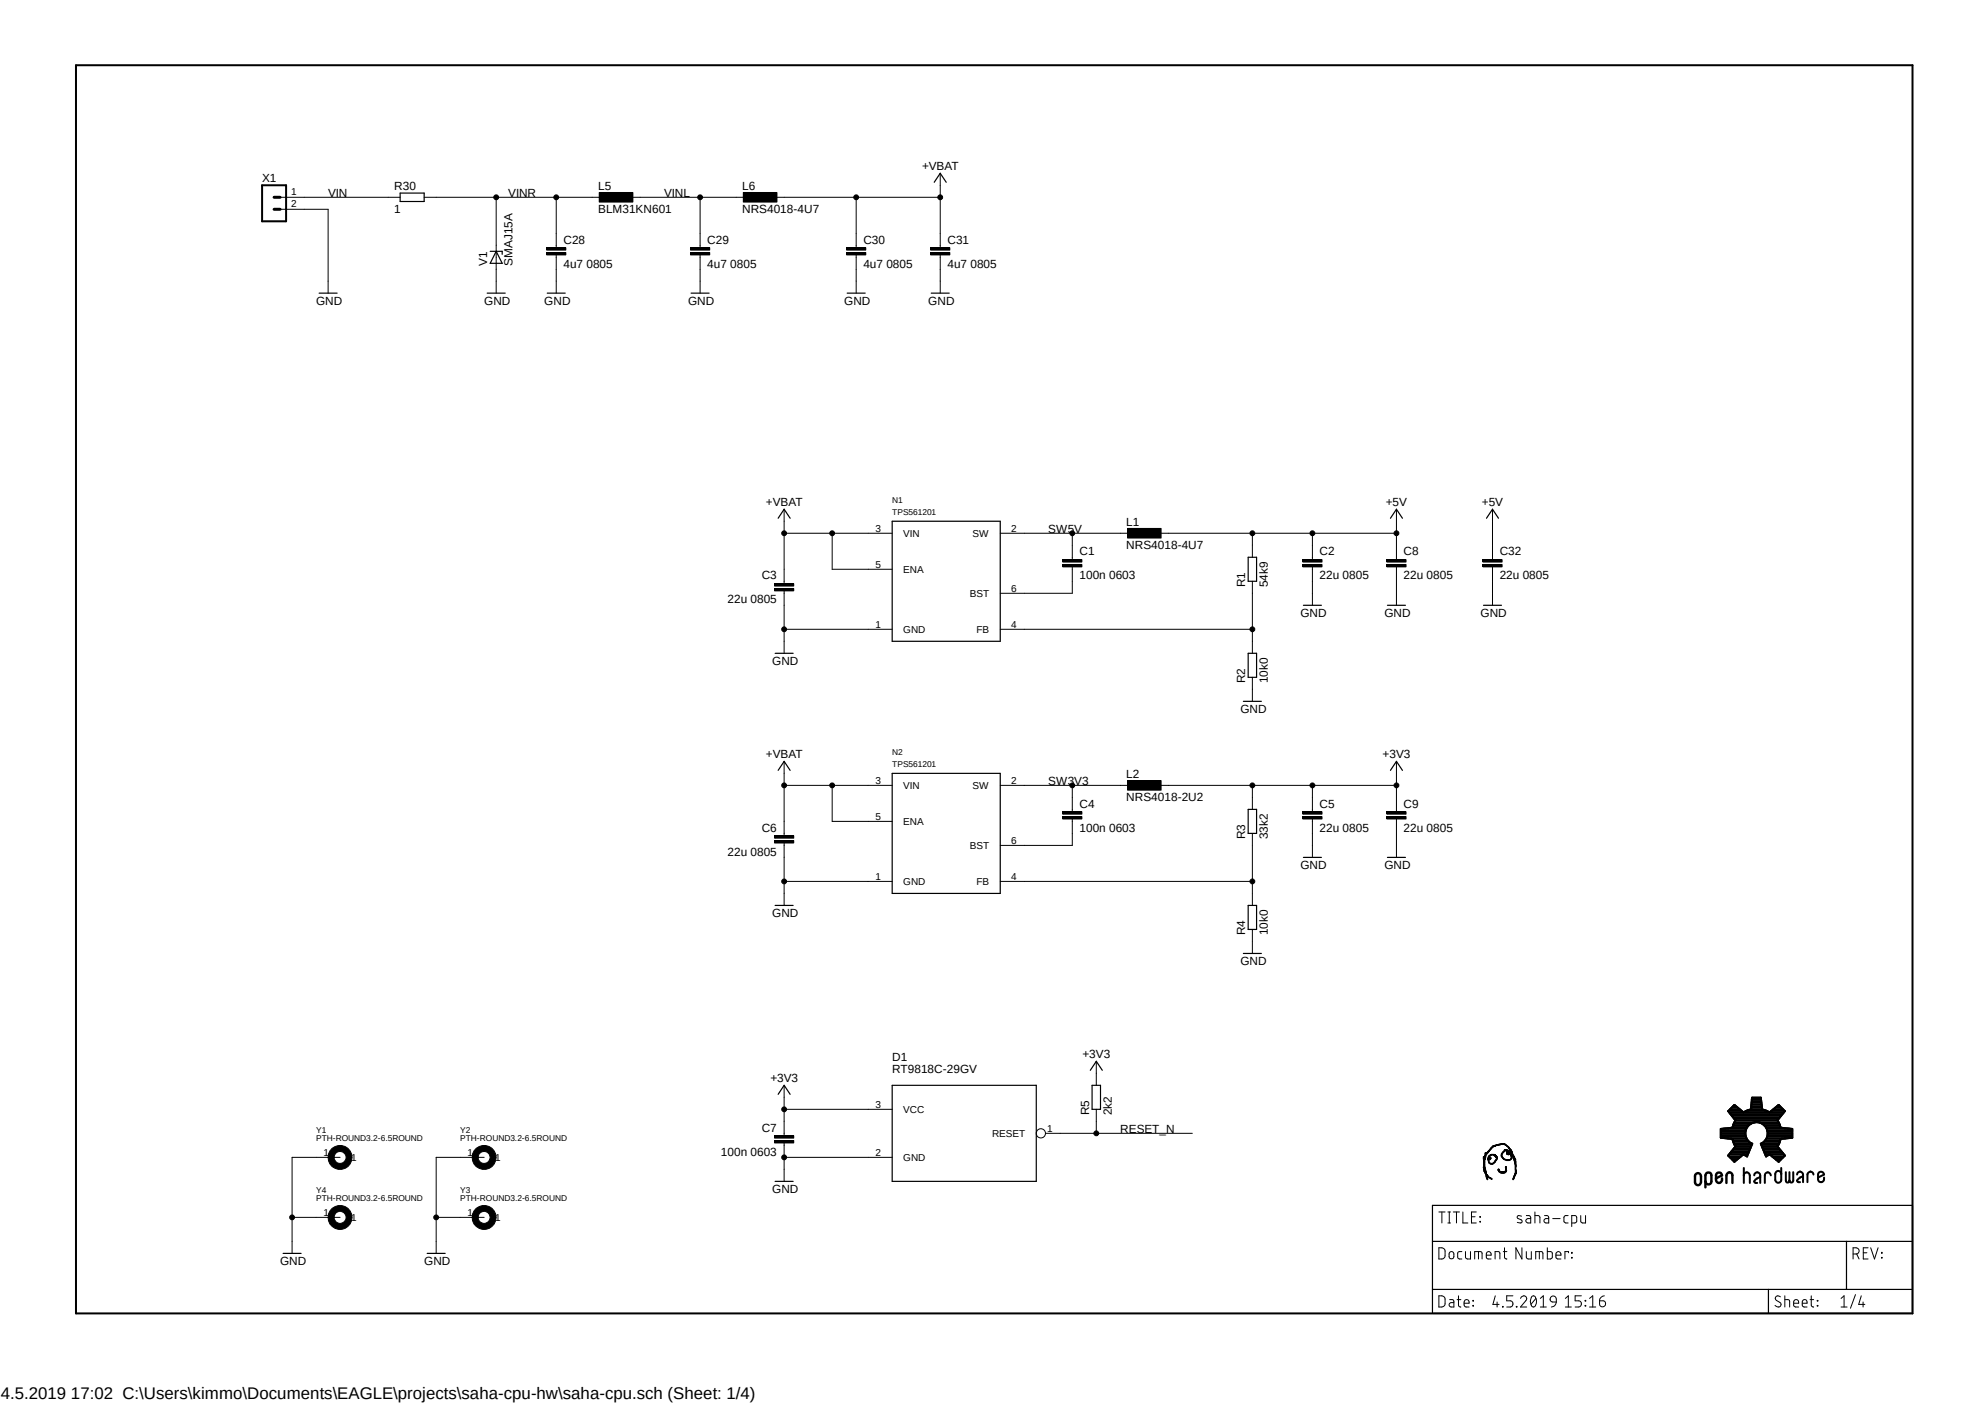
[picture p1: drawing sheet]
<svg xmlns="http://www.w3.org/2000/svg" width="420mm" height="297mm" viewBox="0 0 420 297" stroke-linecap="round" stroke-linejoin="round" font-family="sans-serif">
<defs><g id="words">
<text font-size="3.6" x=".2" y="296">4.5.2019 17:02 C:\Users\kimmo\Documents\EAGLE\projects\saha-cpu-hw\saha-cpu.sch (Sheet: 1/4)</text>
<g font-size="2.5">
<text x="195.1" y="35.9">+VBAT</text>
<text x="55.4" y="38.4">X1</text>
<text x="69.4" y="41.7">VIN</text>
<text x="83.4" y="40.2">R30</text>
<text x="107.5" y="41.7">VINR</text>
<text x="126.6" y="40.2">L5</text>
<text x="140.5" y="41.7">VINL</text>
<text x="157" y="40.2">L6</text>
<text x="83.4" y="45">1</text>
<text x="126.6" y="45">BLM31KN601</text>
<text x="157" y="45">NRS4018-4U7</text>
<text x="119.2" y="51.5">C28</text>
<text x="149.6" y="51.5">C29</text>
<text x="182.7" y="51.5">C30</text>
<text x="200.4" y="51.5">C31</text>
<text x="103.1" y="56.2" transform="rotate(-90 103.1 56.2)">V1</text>
<text x="108.4" y="56.2" transform="rotate(-90 108.4 56.2)">SMAJ15A</text>
<text x="119.2" y="56.6">4u7 0805</text>
<text x="149.6" y="56.6">4u7 0805</text>
<text x="182.7" y="56.6">4u7 0805</text>
<text x="200.4" y="56.6">4u7 0805</text>
<text x="66.9" y="64.6">GND</text>
<text x="102.4" y="64.6">GND</text>
<text x="115.1" y="64.6">GND</text>
<text x="145.6" y="64.6">GND</text>
<text x="178.6" y="64.6">GND</text>
<text x="196.4" y="64.6">GND</text>
<text x="162" y="107">+VBAT</text>
<text x="293.2" y="107">+5V</text>
<text x="313.5" y="107">+5V</text>
<text x="221.8" y="112.8">SW5V</text>
<text x="238.3" y="111.3">L1</text>
<text x="228.4" y="117.5">C1</text>
<text x="238.3" y="116.1">NRS4018-4U7</text>
<text x="279.2" y="117.5">C2</text>
<text x="297" y="117.5">C8</text>
<text x="317.3" y="117.5">C32</text>
<text x="161.2" y="122.6">C3</text>
<text x="228.4" y="122.6">100n 0603</text>
<text x="263.4" y="124.2" transform="rotate(-90 263.4 124.2)">R1</text>
<text x="268.3" y="124.2" transform="rotate(-90 268.3 124.2)">54k9</text>
<text x="279.2" y="122.6">22u 0805</text>
<text x="297" y="122.6">22u 0805</text>
<text x="317.3" y="122.6">22u 0805</text>
<text x="153.9" y="127.7">22u 0805</text>
<text x="275.1" y="130.6">GND</text>
<text x="292.9" y="130.6">GND</text>
<text x="313.2" y="130.6">GND</text>
<text x="163.4" y="140.8">GND</text>
<text x="263.4" y="144.6" transform="rotate(-90 263.4 144.6)">R2</text>
<text x="268.3" y="144.6" transform="rotate(-90 268.3 144.6)">10k0</text>
<text x="262.4" y="150.9">GND</text>
<text x="162" y="160.3">+VBAT</text>
<text x="292.5" y="160.3">+3V3</text>
<text x="221.8" y="166.2">SW3V3</text>
<text x="238.3" y="164.6">L2</text>
<text x="228.4" y="170.9">C4</text>
<text x="238.3" y="169.5">NRS4018-2U2</text>
<text x="279.2" y="170.9">C5</text>
<text x="297" y="170.9">C9</text>
<text x="161.2" y="175.9">C6</text>
<text x="228.4" y="175.9">100n 0603</text>
<text x="263.4" y="177.6" transform="rotate(-90 263.4 177.6)">R3</text>
<text x="268.3" y="177.6" transform="rotate(-90 268.3 177.6)">33k2</text>
<text x="279.2" y="175.9">22u 0805</text>
<text x="297" y="175.9">22u 0805</text>
<text x="153.9" y="181">22u 0805</text>
<text x="275.1" y="183.9">GND</text>
<text x="292.9" y="183.9">GND</text>
<text x="163.4" y="194.1">GND</text>
<text x="263.4" y="197.9" transform="rotate(-90 263.4 197.9)">R4</text>
<text x="268.3" y="197.9" transform="rotate(-90 268.3 197.9)">10k0</text>
<text x="262.4" y="204.3">GND</text>
<text x="188.8" y="227.1">RT9818C-29GV</text>
<text x="188.8" y="224.5">D1</text>
<text x="229" y="223.8">+3V3</text>
<text x="163" y="228.9">+3V3</text>
<text x="161.2" y="239.4">C7</text>
<text x="230.5" y="236" transform="rotate(-90 230.5 236)">R5</text>
<text x="235.2" y="236" transform="rotate(-90 235.2 236)">2k2</text>
<text x="237" y="239.8">RESET_N</text>
<text x="152.5" y="244.5">100n 0603</text>
<text x="163.4" y="252.5">GND</text>
<text x="59.3" y="267.7">GND</text>
<text x="89.7" y="267.7">GND</text>
</g>
<g font-size="2.1">
<text x="61.6" y="41.4">1</text>
<text x="61.6" y="43.9">2</text>
<text x="185.2" y="112.5">3</text>
<text x="191.1" y="113.6">VIN</text>
<text x="205.8" y="113.6">SW</text>
<text x="213.9" y="112.5">2</text>
<text x="185.2" y="120.1">5</text>
<text x="191.1" y="121.2">ENA</text>
<text x="213.9" y="125.2">6</text>
<text x="205.2" y="126.3">BST</text>
<text x="185.2" y="132.8">1</text>
<text x="191.1" y="133.9">GND</text>
<text x="206.6" y="133.9">FB</text>
<text x="213.9" y="132.8">4</text>
<text x="185.2" y="165.8">3</text>
<text x="191.1" y="166.9">VIN</text>
<text x="205.8" y="166.9">SW</text>
<text x="213.9" y="165.8">2</text>
<text x="185.2" y="173.4">5</text>
<text x="191.1" y="174.5">ENA</text>
<text x="205.2" y="179.6">BST</text>
<text x="213.9" y="178.5">6</text>
<text x="185.2" y="186.1">1</text>
<text x="191.1" y="187.2">GND</text>
<text x="206.6" y="187.2">FB</text>
<text x="213.9" y="186.1">4</text>
<text x="185.2" y="234.4">3</text>
<text x="191.1" y="235.5">VCC</text>
<text x="221.6" y="239.4">1</text>
<text x="68.4" y="244.5">1</text>
<text x="74.3" y="245.6">1</text>
<text x="98.9" y="244.5">1</text>
<text x="104.8" y="245.6">1</text>
<text x="185.2" y="244.5">2</text>
<text x="191.1" y="245.6">GND</text>
<text x="209.9" y="240.5">RESET</text>
<text x="68.4" y="257.2">1</text>
<text x="98.9" y="257.2">1</text>
<text x="74.3" y="258.3">1</text>
<text x="104.8" y="258.3">1</text>
</g>
<g font-size="1.8">
<text x="188.8" y="106.5">N1</text>
<text x="188.8" y="109">TPS561201</text>
<text x="188.8" y="159.8">N2</text>
<text x="188.8" y="162.3">TPS561201</text>
<text x="66.9" y="239.8">Y1</text>
<text x="97.4" y="239.8">Y2</text>
<text x="66.9" y="241.3">PTH-ROUND3.2-6.5ROUND</text>
<text x="97.4" y="241.3">PTH-ROUND3.2-6.5ROUND</text>
<text x="66.9" y="254">PTH-ROUND3.2-6.5ROUND</text>
<text x="66.9" y="252.5">Y4</text>
<text x="97.4" y="254">PTH-ROUND3.2-6.5ROUND</text>
<text x="97.4" y="252.5">Y3</text>
</g>
</g></defs>
<path d="M15.6 13.5l389.3 264.9M404.9 13.5l-389.3 264.9" fill="none" stroke="#fff" stroke-width=".21"/>
<g fill="none" stroke="#000" stroke-width=".42">
<path d="M16.1 13.8h388.5v264.1h-388.5zM55.4 39.2h5.1v7.6h-5.1zM364.1 239.8h5.1M364.1 239.5h5.2M364.1 239.1h5.2M364.6 238.8h4.8M365.7 235h2.8M365.8 235.4h11.6M366 234.7h2M366.1 235.7h11M366.3 234.4h1.3M366.4 236.1h10.4"/>
<path d="M366.5 238.6l-2.4 .2v1.9l2.4 .3M366.6 238.5h3M366.6 238.1h3.3M366.7 236.4h9.8M366.7 234h.5M366.8 237.8h3.6M366.9 237.4h4.4M366.9 236.7h9.3M367.1 237.1h9M367.1 237l-.6 1.6M368.8 235.3l-1.9-1.5-1.3 1.3 1.5 1.9M369.2 239.8a2.31 2.31 0 0 0 1.5 2.2"/>
<path d="M369.2 239.8a2.38 2.38 0 0 1 3.7-2 2.38 2.38 0 0 1-.4 4.2M369.2 239.8l.1 .4M369.4 235h4.4M369.9 238.1l-.4 .6-.3 1.1M370.4 234.7h2.4M370.4 234.7l-1.6 .6M370.4 234.7l.3-2.5h1.8l.3 2.5M370.4 234.4h2.3M370.5 234h2.2M370.5 233.6h2.2M370.6 233.3h2M370.6 233h2"/>
<path d="M370.6 232.6h2M370.7 232.3h1.8M371.9 237.4a2.4 2.4 0 0 1 2 2 2.4 2.4 0 0 1-1.4 2.6M372.8 234.7l1.6 .6M372.9 237.8h3.5M373.3 238.1h3.3M373.6 238.5h3.1M373.7 238.8h4.9M373.9 239.1h5.3M374 239.8h5.2M374 239.5h5.2M374.4 235.3l1.9-1.5 1.3 1.3-1.6 1.9"/>
<path d="M374.8 235h2.8M375.2 234.7h2M375.6 234.4h1.2M376 237l.7 1.6M376 234h.5M376.3 237.4h-4.8l-.7 .1-.9 .6M376.7 238.6l2.5 .2v1.9l-2.5 .3M364.1 240.5h5.2M364.1 240.2h5.2M365.4 240.8h4.1M365.7 244.6h2.6M365.7 244.3h3.1"/>
<path d="M366 243.9h3.9M366.1 245h1.8M366.3 243.6h3.7M366.4 245.3h1.1M366.5 241l.6 1.6M366.6 241.2h3.1M366.6 243.2h3.6M366.7 241.6h3.3M366.8 245.7h.3M366.8 241.9h3.7M366.9 242.9h3.4M367 242.2h3.6"/>
<path d="M367.1 242.6l-1.5 1.9 1.3 1.3 1.9-1.6 .8 .4M367.1 242.6h3.3M368.9 248.7a.63 .63 0 0 1 .7-.7 .63 .63 0 0 1 .6 .7v1.6M368.9 247.1v3.2M368.9 244.3h.8M369.3 240.2v.3M369.3 240.5l.2 .3M369.5 240.8l.6 .8 .6 .4M369.6 244.6v.1M370.7 242l-1.1 2.6M371.1 248.7a.63 .63 0 0 1 .7-.7 .63 .63 0 0 1 .6 .7v1.6M372.4 249a1.27 1.27 0 0 0-1.2 1.1l.6 .2"/>
<path d="M372.5 242l1.1 2.6M372.6 242.2h3.6M372.7 241.9h3.7M372.8 242.6h3.2M372.9 242.9h3.4M373 243.2h3.6M373.2 243.6h3.7M373.2 241.6h3.3M373.3 243.9h3.9M373.5 244.3h.8M373.5 241.2h3.1M373.6 244.6l.1 .1"/>
<path d="M373.7 240.8h4.1M373.9 240.5h5.3M374 240.2h5.2M374.4 244.2l-.8 .4M374.4 244.3h3M374.6 248.7a.63 .63 0 0 0-.6-.7 .63 .63 0 0 0-.6 .7v1.6M374.9 244.6h2.6M375.3 245h1.8M375.7 245.3h1.1M376 242.6l1.6 1.9-1.3 1.3-1.9-1.6M376.1 245.7h.3M376.7 241l-.7 1.6"/>
<path d="M376.8 247.1v2.5a.64 .64 0 0 1-.6 .6 .64 .64 0 0 1-.6-.6v-1.2a.64 .64 0 0 1 .6-.7 .64 .64 0 0 1 .6 .7M377.8 248v1.8a.38 .38 0 0 0 .4 .4 .38 .38 0 0 0 .4-.4 .4 .4 0 0 0 .4 .4 .4 .4 0 0 0 .4-.4v-1.8M378.6 248v1.9M380.2 248.5a.63 .63 0 0 1 .6-.6 .63 .63 0 0 1 .7 .6v1.6M381.5 248.8a1.37 1.37 0 0 0-1.3 1.1l.6 .2M383.7 248.5a.63 .63 0 0 0-.7-.6 .63 .63 0 0 0-.6 .6v1.6M384.6 249.1l1.3-.6a.64 .64 0 0 0-.6-.6 .64 .64 0 0 0-.7 .6v1a.67 .67 0 0 0 .9 .6 .67 .67 0 0 0 .4-1"/>
</g>
<g fill="none" stroke="#000" stroke-width=".25">
<path d="M197.6 38.6l1.3-1.9 1.3 1.9M84.7 40.9h5v1.7h-5zM103.7 53.2h2.5v.6M105 53.2l1.2 2.5h-2.5zM67.5 62h3.8M103.1 62h3.8M115.8 62h3.8M146.2 62h3.8M179.2 62h3.8M197 62h3.8M164.6 109.6l1.3-1.9 1.3 1.9M188.8 110.3h22.8v25.4h-22.8z"/>
<path d="M264.1 117.9h1.7v5.1h-1.7zM294.2 109.6l1.2-1.9 1.3 1.9M314.5 109.6l1.3-1.9 1.2 1.9M164 138.2h3.8M264.1 138.2h1.7v5.1h-1.7zM275.7 128.1h3.9M293.5 128.1h3.8M313.8 128.1h3.9M263 148.4h3.9M164.6 163l1.3-1.9 1.3 1.9M188.8 163.6h22.8v25.4h-22.8zM264.1 171.2h1.7v5.1h-1.7z"/>
<path d="M294.2 163l1.2-1.9 1.3 1.9M164 191.6h3.8M264.1 191.6h1.7v5h-1.7zM275.7 181.4h3.9M293.5 181.4h3.8M263 201.7h3.9M164.6 231.5l1.3-1.9 1.3 1.9M188.8 229.6h30.4v20.3h-30.4zM230.7 226.4l1.2-1.9 1.3 1.9M231 229.6h1.8v5.1h-1.8zM164 249.9h3.8M303.1 255h101.5v22.9h-101.5z"/>
<path d="M59.9 265.2h3.8M90.4 265.2h3.8M303.1 262.6h101.5M303.1 272.8h101.5M374.1 272.8v5.1M390.6 262.6v10.2"/>
</g>
<g fill="none" stroke="#000" stroke-width=".21">
<path d="M198.9 36.7v15.7M59.3 41.7h25.4M59.3 44.3h10.1v17.7M89.7 41.7h38.1M105 41.7v20.3M115.6 53.4h4.1v.5h-4.1zM115.6 52.4h4.1v.5h-4.1zM117.7 41.7v10.7M117.7 53.9v8.1M126.8 40.7h7.1v2.1h-7.1zM132.9 41.7h25.4M146.1 53.4h4v.5h-4z"/>
<path d="M146.1 52.4h4v.5h-4zM148.1 41.7v10.7M148.1 53.9v8.1M157.3 40.7h7.1v2.1h-7.1zM163.4 41.7h35.5M179.1 53.4h4.1v.5h-4.1zM179.1 52.4h4.1v.5h-4.1zM181.1 41.7v10.7M181.1 53.9v8.1M196.9 53.4h4v.5h-4zM196.9 52.4h4v.5h-4zM198.9 53.9v8.1"/>
<path d="M165.9 112.8h22.9M165.9 107.7v15.8M176.1 112.8v7.6h12.7M211.6 112.8h28M224.8 119.4h4.1v.5h-4.1zM224.8 118.4h4.1v.5h-4.1zM226.9 119.9v5.6h-15.3M226.9 112.8v5.6M238.5 111.8h7.1v2h-7.1zM244.6 112.8h50.8M265 112.8v5.1M275.6 119.4h4.1v.5h-4.1z"/>
<path d="M275.6 118.4h4.1v.5h-4.1zM277.7 112.8v5.6M277.7 119.9v8.2M293.4 119.4h4.1v.5h-4.1zM293.4 118.4h4.1v.5h-4.1zM295.4 107.7v10.7M295.4 119.9v8.2M313.7 119.4h4.1v.5h-4.1zM313.7 118.4h4.1v.5h-4.1zM315.8 107.7v10.7M315.8 119.9v8.2M163.9 124.5h4v.5h-4z"/>
<path d="M163.9 123.5h4v.5h-4zM165.9 133.1h22.9M165.9 125v13.2M211.6 133.1h53.4M265 123v15.2M265 143.3v5.1M163.9 177.8h4v.6h-4zM163.9 176.8h4v.5h-4zM165.9 161.1v15.7M165.9 178.4v13.2M165.9 166.2h22.9M176.1 166.2v7.6h12.7"/>
<path d="M211.6 166.2h28M224.8 172.8h4.1v.5h-4.1zM224.8 171.7h4.1v.6h-4.1zM226.9 166.2v5.5M226.9 173.3v5.6h-15.3M238.5 165.1h7.1v2.1h-7.1zM244.6 166.2h50.8M265 166.2v5M265 176.3v15.3M275.6 172.8h4.1v.5h-4.1zM275.6 171.7h4.1v.6h-4.1zM277.7 166.2v5.5"/>
<path d="M277.7 173.3v8.1M293.4 172.8h4.1v.5h-4.1zM293.4 171.7h4.1v.6h-4.1zM295.4 161.1v10.6M295.4 173.3v8.1M165.9 186.5h22.9M211.6 186.5h53.4M265 196.6v5.1M165.9 229.6v10.7M165.9 234.7h22.9M221.2 239.8h31.1M231.9 224.5v5.1"/>
<path d="M231.9 234.7v5.1M61.8 257.6h10.2M70.3 243a2.53 2.53 0 0 1 3.9 .7 2.53 2.53 0 0 1-1.6 3.6 2.53 2.53 0 0 1-3.2-2.4h1.3a1.28 1.28 0 0 1 1.8-1.1 1.28 1.28 0 0 1 .3 2.1 1.28 1.28 0 0 1-2.1-.7v-.3h-1.3l.1-.8zM70.3 255.7a2.53 2.53 0 0 1 3.9 .7 2.53 2.53 0 0 1-1.6 3.6 2.53 2.53 0 0 1-3.2-2.4h1.3a1.28 1.28 0 0 1 1.8-1.1 1.28 1.28 0 0 1 .3 2.1 1.28 1.28 0 0 1-2.1-.7v-.3h-1.3l.1-.8zM72 244.9h-10.2v20.3M92.3 257.6h10.1M100.7 243a2.53 2.53 0 0 1 4 .7 2.53 2.53 0 0 1-1.7 3.6 2.53 2.53 0 0 1-3.1-2.4h1.3a1.26 1.26 0 0 1 1.8-1.1 1.26 1.26 0 0 1 .2 2.1 1.26 1.26 0 0 1-2-.7v-.3h-1.3l.1-.8zM100.7 255.7a2.53 2.53 0 0 1 4 .7 2.53 2.53 0 0 1-1.7 3.6 2.53 2.53 0 0 1-3.1-2.4h1.3a1.26 1.26 0 0 1 1.8-1.1 1.26 1.26 0 0 1 .2 2.1 1.26 1.26 0 0 1-2-.7v-.3h-1.3l.1-.8zM102.4 244.9h-10.1v20.3M163.9 241.3h4v.5h-4zM163.9 240.3h4v.5h-4zM165.9 241.8v8.1"/>
<path d="M165.9 244.9h22.9M304.4 256.4h1.3M305 256.4v2.3M306.3 256.4h.6M306.3 258.7h.6M306.6 256.4v2.3M307.5 256.4h1.3M308.1 256.4v2.3M309.5 256.4v2.3h1M311.3 257.4h.8M312.3 256.4h-1v2.3h1M313.1 257.4l.1 .1z"/>
<path d="M313.1 258.4l.1 .1zM313.8 247l.2 .1zM313.8 246.9l.2 .1zM313.8 245.2l.2 .1zM313.8 245.1l.2 .1zM313.8 245l.2 .1zM313.8 244.9h.2zM313.8 244.7l.1 .1zM313.8 246.8l.3 .1zM313.8 246.8h.3zM313.8 246.7l.3 .1zM313.8 246.6l.3 .1z"/>
<path d="M313.8 246.5l.3 .1zM313.8 246.5h.3zM313.8 246.4l.3 .1zM313.8 246.3l.3 .1zM313.8 246.3h.3zM313.8 246.1l.3 .1zM313.8 246l.3 .1zM313.8 246h.3zM313.8 245.9l.3 .1zM313.8 245.8l.3 .1zM313.8 245.7l.3 .1zM313.8 245.6l.3 .1z"/>
<path d="M313.8 245.5l.3 .1zM313.8 245.4l.1 .1zM313.8 245.4h.3zM313.8 245.3l.1 .1zM313.8 245.2l.1 .1zM313.8 245.1l.1 .1zM313.8 245l.1 .1zM313.8 244.9l.1 .1zM313.8 244.8l.1 .1zM313.9 247.4h.2zM313.9 247.3l.1 .1zM313.9 247.2l.2 .1z"/>
<path d="M313.9 247.1l.1 .1zM313.9 247.1h.1zM313.9 247l.1 .1zM313.9 246.2l.2 .1zM313.9 245.3l.1 .1zM313.9 244.8l.1 .1zM313.9 247.6l.2 .1zM313.9 247.5l.2 .1zM313.9 247.5l.1 .1zM313.9 247.4l.1 .1zM314 247.8l.1 .1zM314 247.7l.1 .1z"/>
<path d="M314 247.6l.1 .1zM314 247.6h.1zM314 245.4l.1 .1zM314 245.3l.1 .1zM314 247.9h.2zM314 247.1h.2zM314 246.9l.2 .1zM314 245.3l.2 .1zM314 244.7l.3 .1zM314 244.6l.4 .1zM314.1 248l.1 .1zM314.1 247.4l.1 .1z"/>
<path d="M314.1 247v.1zM314.1 245.1l.1 .1zM314.1 245l.1 .1zM314.1 244.9v.1zM314.1 244.9h.1M314.1 244.8v.1zM314.1 247.9l.1 .1zM314.1 247.4h.1zM314.1 247.3l.1 .1zM314.1 247.2l.1 .1zM314.1 247.1l.1 .1zM314.1 247l.1 .1z"/>
<path d="M314.1 245.2l.1 .1zM314.1 244.6h.2zM314.1 244.5l.3 .1zM314.1 248.1l.2 .1zM314.1 247.5l.2 .1zM314.1 244.5l.2 .1zM314.2 248.2h.2zM314.2 248.1l.1 .1zM314.2 247.6l.2 .1zM314.2 247.6h.1zM314.2 244.9l.1 .1zM314.2 244.9h.1z"/>
<path d="M314.2 244.8l.1 .1zM314.2 244.8l.2 .1zM314.2 244.4l.2 .1zM314.2 244.3l.2 .1zM314.2 244.3h.2zM314.2 244.2l.3 .1zM314.2 244.1l.2 .1zM314.2 244l.2 .1zM314.2 243.9l.1 .1zM314.2 248.3l.3 .1zM314.2 248.2l.3 .1zM314.2 247.8l.2 .1z"/>
<path d="M314.2 247.8l.1 .1zM314.2 247.7l.1 .1zM314.2 247.6l.1 .1zM314.2 244.1h.1zM314.2 244l.1 .1zM314.2 243.8l.1 .1zM314.3 248l.1 .1zM314.3 244.2l.1 .1zM314.3 248.4l.2 .1zM314.3 248.3l.2 .1zM314.3 247.9l.1 .1zM314.3 247.9h.1z"/>
<path d="M314.4 248.6l.3 .1zM314.4 248.4l.1 .1zM314.4 248.1v.1zM314.4 248.9l.2 .1zM314.4 248.8l.2 .1zM314.4 248.8h.1zM314.4 248.7l.1 .1zM314.4 248.6l.1 .1zM314.4 248.5l.3 .1zM314.4 248.5l.2 .1zM314.4 244.1l.2 .1zM314.4 244.1h.2z"/>
<path d="M314.4 249.1l.2 .1zM314.4 249l.2 .1zM314.4 248.9l.1 .1zM314.4 248.8l.1 .1zM314.4 244l.2 .1zM314.5 249.3h.2zM314.5 249.1l.2 .1zM314.5 249l.1 .1zM314.5 244l.2 .1zM314.5 243.8l.3 .1zM314.6 249.4l.1 .1zM314.6 249.3l.1 .1z"/>
<path d="M314.6 249.2l.1 .1zM314.6 248.7l.1 .1zM314.6 248.6l.1 .1zM314.6 243.9l.1 .1zM314.6 243.8l.3 .1zM314.6 243.8h.3zM314.7 249.5v.1zM314.7 249.4v.1zM314.7 248.8l.1 .1zM314.7 248.8h.1zM314.7 243.7l.2 .1zM314.7 248.8l.2 .1z"/>
<path d="M314.7 248.9l.1 .1zM314.7 245.3l.5 .1zM314.7 245.2l.6 .1zM314.7 245.1l.7 .1zM314.7 245l.7 .1zM314.7 243.6l.3 .1zM314.8 248.9l.1 .1zM314.8 249l.2 .1zM314.8 245.6l.2 .1zM314.8 245.4h.2zM314.8 245.3l.2 .1zM314.8 245l.6 .1z"/>
<path d="M314.8 244.9l.6 .1zM314.8 244.8l.4 .1zM314.9 245.5v.1zM314.9 245.4v.1zM314.9 244.9h.5zM314.9 244.8l.5 .1zM314.9 244.7l.1 .1zM314.9 243.5l.2 .1zM314.9 249l.2 .1zM314.9 245.8l.1 .1zM314.9 245.7l.1 .1zM314.9 245.6l.1 .1z"/>
<path d="M314.9 245.5l.1 .1zM314.9 244.6l.2 .1zM314.9 243.5h.2zM314.9 249.1l.3 .1zM314.9 246h.2zM314.9 245.9l.1 .1zM314.9 244.6h.2zM314.9 243.4l.2 .1zM315 249.1l.4 .1zM315 246l.2 .1zM315 244.5l.2 .1zM315 244.5l.3 .1z"/>
<path d="M315 243.3l.2 .1zM315.1 246.1l.2 .1zM315.1 243.2l.2 .1zM315.2 249.2l.1 .1zM315.2 246.1l.7 .1zM315.2 244.4l.1 .1zM315.2 244.3l.3 .1zM315.2 243.2h.2zM315.2 244.3l.4 .1zM315.2 243.1l.2 .1zM315.3 249.3l.2 .1zM315.3 246.2l.6 .1z"/>
<path d="M315.3 243l.2 .1zM315.3 242.9l.3 .1zM315.3 249.3h.2zM315.4 244.3h.8zM315.4 243h.1zM315.4 242.8l.2 .1zM315.5 249.3l.1 .1zM315.5 244.2l.4 .1zM315.5 242.8l.1 .1zM315.5 249.4l.2 .1zM315.5 249.4l.1 .1zM315.5 242.7l.2 .1z"/>
<path d="M315.6 242.7l.2 .1zM315.6 242.7h.3zM315.7 242.6l.2 .1zM315.7 242.5l.3 .1zM315.8 242.5l.3 .1zM315.8 242.4l.6 .1zM315.8 246.1l.2 .1zM315.8 246l.2 .1zM315.9 242.4l.1 .1zM315.9 244.3l.4 .1zM316 246l.1 .1zM316 246h.1z"/>
<path d="M316 244.3l.4 .1zM316 244.2l.1 .1zM316 242.4l.4 .1zM316 245.9l.2 .1zM316.1 245.8l.2 .1zM316.1 244.5l.4 .1zM316.1 244.4l.3 .1zM316.1 242.5l.1 .1zM316.2 245.8l.1 .1zM316.2 245.7l.1 .1zM316.2 242.3l.2 .1zM316.2 245.7l.2 .1z"/>
<path d="M316.2 244.5l.4 .1zM316.3 245.6v.1zM316.3 245.6l.1 .1zM316.3 244.6h.3zM316.3 242.5v.1zM316.3 245.5l.2 .1zM316.3 244.6l.3 .1zM316.3 242.3l.1 .1zM316.3 244.7l.2 .1zM316.4 244.8l.2 .1zM316.4 244.7l.1 .1zM316.4 245.4l.2 .1z"/>
<path d="M316.4 244.9h.2zM316.4 242.3l.2 .1zM316.5 245.4h.1zM316.5 245.3l.1 .1zM316.5 242.3l.1 .1zM316.5 245.2l.2 .1zM316.5 242.2l.4 .1zM316.5 242.2l.6 .1zM316.6 245.2l.1 .1zM316.6 244.7l.1 .1zM316.6 245l.2 .1zM316.6 244.9l.2 .1z"/>
<path d="M316.6 244.8l.2 .1zM316.6 244.7l.2 .1zM316.6 245.1l.1 .1zM316.6 245l.1 .1zM316.7 244.9h.1zM316.7 244.8l.1 .1zM316.7 242.1l.1 .1zM316.8 242.1l.1 .1zM316.9 242.2v.1zM316.9 247.4l.2 .1zM316.9 247.6h.3zM316.9 247.5l.3 .1z"/>
<path d="M316.9 247.5l.2 .1zM316.9 247.4h.2zM316.9 242.1l.5 .1zM317 247.6l.2 .1zM317 247.8l.4 .1zM317 247.7l.3 .1zM317 247.3l.1 .1zM317 242.1h.5zM317.1 247.9h.4zM317.1 247.8l.3 .1zM317.1 242.2l.1 .1zM317.2 247.9l1.4 .1z"/>
<path d="M317.3 242l.1 .1zM317.3 248l1.2 .1zM317.4 248l1.1 .1zM317.4 242l1 .1zM317.4 248.1l1 .1zM317.5 242l.1 .1zM317.6 244.5l.1 .1zM317.6 244.3l.1 .1zM317.6 242.1h.1zM317.6 248.1l.1 .1zM317.6 244.6l.2 .1zM317.6 244.6h.2z"/>
<path d="M317.6 244.4l.1 .1zM317.6 244.2l.2 .1zM317.6 244.1l.2 .1zM317.6 242l.6 .1zM317.7 244.3v.1zM317.7 244.3h.1M317.7 244.2v.1zM317.7 244.7l.2 .1zM317.7 244.1h.2zM317.7 248.1l.1 .1zM317.7 244.8l.2 .1zM317.7 244.7l.1 .1z"/>
<path d="M317.7 244l.1 .1zM317.7 244l.2 .1zM317.7 243.9l.2 .1zM317.8 244.8l.2 .1zM317.8 242.1h.1zM317.8 244.9l.2 .1zM317.8 243.8l.2 .1zM317.9 248.1l.1 .1zM317.9 245l.1 .1zM317.9 244.9h.1zM317.9 243.8l.1 .1zM317.9 243.8h.1z"/>
<path d="M317.9 245l.2 .1zM317.9 243.7l.3 .1zM318 245.1l.2 .1zM318 248.1l.1 .1zM318 243.7l.1 .1zM318 243.6l.2 .1zM318.1 248.1l.1 .1zM318.1 245.2l.2 .1zM318.1 243.5l.2 .1zM318.1 242.1h.1zM318.3 247.9h.3zM318.3 245.3l.3 .1z"/>
<path d="M318.3 243.5h.1zM318.3 243.4l.2 .1zM318.3 243.3v.1zM318.3 243.2l.5 .1zM318.3 242.1h.2zM318.3 242v.1zM318.3 243.3l.3 .1zM318.3 247.8l.4 .1zM318.3 245.2l.1 .1zM318.4 247.8l.3 .1zM318.4 245.3l.3 .1zM318.4 242.1l.1 .1z"/>
<path d="M318.4 243.3l.3 .1zM318.4 242.2l.2 .1zM318.5 247.7l.2 .1zM318.5 246.9l.2 .1zM318.5 242.2l.2 .1zM318.5 247.6l.2 .1zM318.5 247.6h.3zM318.5 247.5l.2 .1zM318.5 247.4l.2 .1zM318.5 247.4h.2zM318.5 247.3l.2 .1zM318.5 247.2l.2 .1z"/>
<path d="M318.5 247.1l.2 .1zM318.5 247.1h.2zM318.5 247l.2 .1zM318.5 246.8l.2 .1zM318.5 245.4h1zM318.6 242.3l.2 .1zM318.7 245.4l.7 .1zM318.7 244.1l.7 .1zM318.7 244.1h.7zM318.7 244l.6 .1zM318.7 243.9l.8 .1zM318.7 243.8l.8 .1z"/>
<path d="M318.7 243.8l.7 .1zM318.7 243.8h.7zM318.7 243.3l.3 .1zM318.7 242.4l.2 .1zM318.8 243.7l.5 .1zM318.8 242.4l.1 .1zM318.8 243.3l.2 .1zM318.8 242.5l.2 .1zM318.9 244.2l.4 .1zM318.9 243.6l.3 .1zM318.9 243.5h.2zM318.9 243.4l.2 .1z"/>
<path d="M318.9 242.5l.2 .1zM319 243.5l.1 .1zM319 242.6l.1 .1zM319 244.2l.1 .1zM319 243.5l.2 .1zM319.1 242.7l.1 .1zM319.1 242.7h.1zM319.1 244.2l.1 .1zM319.1 242.7l.2 .1zM319.1 242.8l.2 .1zM319.2 244.2l.1 .1zM319.2 243h.2z"/>
<path d="M319.2 242.9l.2 .1zM319.2 242.8l.2 .1zM319.3 243l.1 .1zM319.3 245.3l.3 .1zM319.3 243.2h.3zM319.4 244l.1 .1zM319.4 243.2l.3 .1zM319.4 243.2l.2 .1zM319.4 243.1l.1 .1zM319.4 243l.1 .1zM319.4 244.1h.2zM319.4 243.3l.3 .1z"/>
<path d="M319.4 245.3l.2 .1zM319.4 243.5h.1zM319.4 243.4l.4 .1zM319.4 243.3l.4 .1zM319.5 244.1l.1 .1zM319.5 243.5l.1 .1zM319.5 245.2l.2 .1zM319.5 244.2l.2 .1zM319.5 244.2l.1 .1zM319.5 243.7l.2 .1zM319.5 243.6l.1 .1zM319.6 245.2l.1 .1z"/>
<path d="M319.6 244.4l.1 .1zM319.6 244.3h.1zM319.6 243.8h.1zM319.6 243.5h.2zM319.6 244.5l.2 .1zM319.6 243.8l.2 .1zM319.6 245.1l.1 .1zM319.6 245l.2 .1zM319.6 244.6h.2zM319.6 244.3l.1 .1zM319.6 243.8l.1 .1zM319.6 243.5l.2 .1z"/>
<path d="M319.7 245.1l.1 .1zM319.7 243.9l.2 .1zM319.7 243.5l.2 .1zM319.7 245l.2 .1zM319.7 244.9l.1 .1zM319.7 244.9h.1zM319.7 244.8l.1 .1zM319.7 244.8l.2 .1zM319.7 244.7l.1 .1zM319.7 244.6l.1 .1zM319.7 244l.3 .1zM319.7 243.7l.2 .1z"/>
<path d="M319.7 243.6l.2 .1zM319.8 244.7l.1 .1zM319.8 244.1h.2zM319.8 243.8h.1zM319.8 243.7l.1 .1zM319.8 243.8l.1 .1zM319.9 244.2l.1 .1zM319.9 244.1l.1 .1zM319.9 244.3h.2zM319.9 244.2l.2 .1zM319.9 244.3l.2 .1zM320 244.4l.2 .1z"/>
<path d="M320 244.3l.2 .1zM320 244.6l.3 .1zM320 244.6h.3zM320 244.5l.3 .1zM320 244.5l.2 .1zM320.1 249.5l.1 .1zM320.1 249.4l.1 .1zM320.1 244.7l.3 .1zM320.1 244.7l.2 .1zM320.1 249.3l.2 .1zM320.1 249.3h.2zM320.1 244.9l.2 .1z"/>
<path d="M320.1 244.8l.3 .1zM320.2 249.2l.1 .1zM320.2 249.1l.1 .1zM320.2 245.1l.1 .1zM320.2 245l.1 .1zM320.2 244.8v.1zM320.2 249.1l.2 .1zM320.2 244.9h.1zM320.2 249l.2 .1zM320.2 248.9l.2 .1zM320.2 245.2l.2 .1zM320.2 245.2l.1 .1z"/>
<path d="M320.3 248.9l.2 .1zM320.3 248.8l.2 .1zM320.3 248.8h.2zM320.3 245.3l.2 .1zM320.3 245.3l.1 .1zM320.3 244.8l.2 .1zM320.3 245.5l.2 .1zM320.3 245.4l.2 .1zM320.3 245.4h.1zM320.3 245l.2 .1zM320.3 244.9l.1 .1zM320.3 244.9h.1z"/>
<path d="M320.4 248.7l.1 .1zM320.4 248.6l.1 .1zM320.4 245.6l.1 .1zM320.4 245.1l.1 .1zM320.4 248.6l.2 .1zM320.4 248.5l.2 .1zM320.4 245.5l.1 .1zM320.4 245.2l.2 .1zM320.4 245.1l.2 .1zM320.4 245l.1 .1zM320.5 248.4l.1 .1zM320.5 245.8l.2 .1z"/>
<path d="M320.5 245.7v.1zM320.5 248.4l.2 .1zM320.5 248.3l.2 .1zM320.5 248.2l.2 .1zM320.5 246.1l.2 .1zM320.5 246l.2 .1zM320.5 246h.2zM320.5 245.9l.2 .1zM320.5 245.3l.2 .1zM320.5 245.2l.1 .1zM320.5 248.2h.2zM320.5 246.4l.2 .1z"/>
<path d="M320.5 246.3l.2 .1zM320.5 246.3h.2zM320.5 246.2l.2 .1zM320.5 245.5l.1 .1zM320.5 245.4l.1 .1zM320.5 245.4h.1zM320.6 248.1l.1 .1zM320.6 248l.2 .1zM320.6 247.9h.2zM320.6 247.8l.2 .1zM320.6 247.6l.2 .1zM320.6 247.6h.2z"/>
<path d="M320.6 247.5l.1 .1zM320.6 247.4l.1 .1zM320.6 247.4h.1zM320.6 247.3l.1 .1zM320.6 247.2l.1 .1zM320.6 247.1l.1 .1zM320.6 247.1h.1zM320.6 247l.1 .1zM320.6 246.9l.1 .1zM320.6 246.8l.1 .1zM320.6 246.8h.1zM320.6 246.7l.1 .1z"/>
<path d="M320.6 246.6l.1 .1zM320.6 246.5l.1 .1zM320.6 246.5h.1zM320.6 246.3l.1 .1zM320.6 245.7l.1 .1zM320.6 245.6l.1 .1zM320.6 245.5l.1 .1zM320.6 248.1l.2 .1zM320.6 247.5l.2 .1zM320.7 247.9l.1 .1zM320.7 247.8l.1 .1zM320.7 247.7l.1 .1z"/>
<path d="M320.7 247.6l.1 .1zM321.9 257.3a.55 .55 0 0 0-.9 .3l.2 .2 .6 .3a.35 .35 0 0 1 .2 .4 .35 .35 0 0 1-.3 .2l-.7-.1M322.9 257.2h.7l.2 .4v1.1h-.6a.47 .47 0 0 1-.4-.4 .47 .47 0 0 1 .4-.5h.6M324.7 257.2h.7l.3 .2 .1 1.3M324.7 256.4v2.3M326.8 257.2h.6l.2 .4v1.1h-.5a.47 .47 0 0 1-.5-.4 .47 .47 0 0 1 .5-.5h.5M328.5 257.8h1.6M331.8 257.2h-.7l-.2 .4v.9l.3 .2h.6M332.5 258.7h.7l.3-.2 .1-.9-.2-.4h-.9v2.3M334.4 257.2v1.2l.4 .3h.6v-1.5M304.4 274.2a1.13 1.13 0 0 1 1.3 .4 1.96 1.96 0 0 1-.2 1.7l-.5 .2h-.6zM304.4 264a1.13 1.13 0 0 1 1.3 .4 1.96 1.96 0 0 1-.2 1.7l-.2 .2-.9 .1z"/>
<path d="M306.7 275h.7l.2 .3v1.2h-.6a.47 .47 0 0 1-.4-.4 .47 .47 0 0 1 .4-.5h.6M306.7 264.9a.5 .5 0 0 1 .6-.1 .5 .5 0 0 1 .3 .5v.5a.51 .51 0 0 1-.5 .5 .51 .51 0 0 1-.5-.5zM308.3 275h.8M308.6 274.2v2.1l.5 .2M309.3 264.8h-.7a1.36 1.36 0 0 0-.2 1.3l.4 .3h.5M309.7 275.7h1.1a.55 .55 0 0 0-.4-.7 .55 .55 0 0 0-.7 .5l.1 .8 .4 .2h.6M310 264.8l.1 1.3 .3 .3h.7v-1.6M311.6 275.1l.1 .2zM311.6 276.2l.1 .1zM312 266.4v-1.6h1.2l.3 .2 .1 1.4M312.8 264.8v1.6M314.4 265.6h1.1a.54 .54 0 0 0-.4-.8 .54 .54 0 0 0-.7 .5l.1 .8 .3 .3h.7"/>
<path d="M316.3 266.4v-1.6h.6l.4 .2v1.4M316.3 274.2l-.5 1.8h1.3M316.7 275.5v1M317.9 276.4l.1 .1zM318 264.8h.8M318.3 264v2.1l.5 .3M320.1 274.2h-1.3v1h.7a.66 .66 0 0 1 .6 .7 .66 .66 0 0 1-.6 .6h-.7M320.8 276.4l.1 .1zM321.7 274.7a.64 .64 0 0 1 .9-.5 .64 .64 0 0 1 .2 1l-1.1 1.3h1.3M322 264v2.4l-1.3-2.4v2.4M322.9 264.8v1.3l.4 .3h.7v-1.6M324.1 274.3a.46 .46 0 0 1 .8 .2 1.46 1.46 0 0 1-.5 2l-.4-.3a1.85 1.85 0 0 1 .1-1.9z"/>
<path d="M324.9 266.4v-1.6h1.1l.4 .2v1.4M324.9 274.7l-1 1.3M325.7 264.8v1.6M325.9 276.5h1.2M325.9 274.7l.6-.5v2.3M327.4 264v2.4h.6l.4-.3v-1.1l-.4-.2h-.6M328.2 274.3a.65 .65 0 0 1 .7-.1 .65 .65 0 0 1 .4 .6v.7l-1-.1-.4-.4zM329.2 265.6h1a.55 .55 0 0 0-.3-.8 .55 .55 0 0 0-.7 .5v.8l.4 .3h.6M329.3 275.5a1.13 1.13 0 0 1-1.1 1M331.2 276.5h1.2M331.2 274.7l.6-.5v2.3M331.8 265v-.2h-.7v1.6"/>
<path d="M332.5 266l.1 .1zM332.5 265l.1 .1zM334.5 274.2h-1.3v1h.8a.66 .66 0 0 1 .6 .7 .66 .66 0 0 1-.6 .6h-.8M335.4 276.2l.1 .1zM335.4 275.1l.1 .2zM336.3 276.5h1.3M336.3 274.7l.7-.5v2.3M338.4 275.2h.8a.65 .65 0 0 1 .5 .7 .65 .65 0 0 1-.7 .6 .65 .65 0 0 1-.6-.7zM339.4 274.2a1.09 1.09 0 0 0-1 1M376.7 274.4a.59 .59 0 0 0-.8-.2 .59 .59 0 0 0-.2 .8 1.79 1.79 0 0 1 1.1 1 .66 .66 0 0 1-.6 .6 .66 .66 0 0 1-.7-.4M377.6 275h.6l.4 .1v1.4M377.6 274.2v2.3"/>
<path d="M379.5 275.7h1a.55 .55 0 0 0-.4-.7 .55 .55 0 0 0-.6 .5v.8l.3 .2h.7M381.3 275.7h1a.54 .54 0 0 0-.3-.7 .54 .54 0 0 0-.7 .5v.8l.4 .2h.6M382.9 275h.8M383.2 274.2v2.1l.5 .2M384.5 276.2l.1 .1zM384.5 275.1l.1 .2zM389.5 276.5h1.3M389.5 274.7l.6-.5v2.3M392 265.3h.7a.66 .66 0 0 0 .6-.7 .66 .66 0 0 0-.6-.6h-.7v2.4M392.5 273.9l-1 2.9M392.8 265.3l.5 1.1M393.8 274.2l-.6 1.8h1.3"/>
<path d="M394.2 275.5v1M394.2 265h.8M395.2 264h-1v2.4h1M395.8 264l.8 2.4 .7-2.4M398 265l.2 .1zM398 266l.2 .1z"/>
<circle cx="105" cy="41.7" r=".51"/>
<circle cx="117.7" cy="41.7" r=".51"/>
<circle cx="148.1" cy="41.7" r=".51"/>
<circle cx="181.1" cy="41.7" r=".51"/>
<circle cx="198.9" cy="41.7" r=".51"/>
<circle cx="165.9" cy="112.8" r=".51"/>
<circle cx="176" cy="112.8" r=".51"/>
<circle cx="226.8" cy="112.8" r=".51"/>
<circle cx="264.9" cy="112.8" r=".51"/>
<circle cx="277.6" cy="112.8" r=".51"/>
<circle cx="295.4" cy="112.8" r=".51"/>
<circle cx="165.9" cy="133.1" r=".51"/>
<circle cx="264.9" cy="133.1" r=".51"/>
<circle cx="165.9" cy="166.2" r=".51"/>
<circle cx="176" cy="166.2" r=".51"/>
<circle cx="226.8" cy="166.2" r=".51"/>
<circle cx="264.9" cy="166.2" r=".51"/>
<circle cx="277.6" cy="166.2" r=".51"/>
<circle cx="295.4" cy="166.2" r=".51"/>
<circle cx="165.9" cy="186.5" r=".51"/>
<circle cx="264.9" cy="186.5" r=".51"/>
<circle cx="165.9" cy="234.7" r=".51"/>
<circle cx="220.2" cy="239.8" r=".98"/>
<circle cx="231.9" cy="239.8" r=".51"/>
<circle cx="61.8" cy="257.6" r=".51"/>
<circle cx="92.3" cy="257.6" r=".51"/>
<circle cx="165.9" cy="244.9" r=".51"/>
</g>
<g fill="#000">
<path d="M115.6 53.4h4.1v.5h-4.1z" fill-rule="evenodd"/>
<path d="M115.6 52.4h4.1v.5h-4.1z" fill-rule="evenodd"/>
<path d="M126.8 40.7h7.1v2.1h-7.1z" fill-rule="evenodd"/>
<path d="M146.1 53.4h4v.5h-4z" fill-rule="evenodd"/>
<path d="M146.1 52.4h4v.5h-4z" fill-rule="evenodd"/>
<path d="M157.3 40.7h7.1v2.1h-7.1z" fill-rule="evenodd"/>
<path d="M179.1 53.4h4.1v.5h-4.1z" fill-rule="evenodd"/>
<path d="M179.1 52.4h4.1v.5h-4.1z" fill-rule="evenodd"/>
<path d="M196.9 53.4h4v.5h-4z" fill-rule="evenodd"/>
<path d="M196.9 52.4h4v.5h-4z" fill-rule="evenodd"/>
<path d="M224.8 119.4h4.1v.5h-4.1z" fill-rule="evenodd"/>
<path d="M224.8 118.4h4.1v.5h-4.1z" fill-rule="evenodd"/>
<path d="M238.5 111.8h7.1v2h-7.1z" fill-rule="evenodd"/>
<path d="M275.6 119.4h4.1v.5h-4.1z" fill-rule="evenodd"/>
<path d="M275.6 118.4h4.1v.5h-4.1z" fill-rule="evenodd"/>
<path d="M293.4 119.4h4.1v.5h-4.1z" fill-rule="evenodd"/>
<path d="M293.4 118.4h4.1v.5h-4.1z" fill-rule="evenodd"/>
<path d="M313.7 119.4h4.1v.5h-4.1z" fill-rule="evenodd"/>
<path d="M313.7 118.4h4.1v.5h-4.1z" fill-rule="evenodd"/>
<path d="M163.9 124.5h4v.5h-4z" fill-rule="evenodd"/>
<path d="M163.9 123.5h4v.5h-4z" fill-rule="evenodd"/>
<path d="M163.9 177.8h4v.6h-4z" fill-rule="evenodd"/>
<path d="M163.9 176.8h4v.5h-4z" fill-rule="evenodd"/>
<path d="M224.8 172.8h4.1v.5h-4.1z" fill-rule="evenodd"/>
<path d="M224.8 171.7h4.1v.6h-4.1z" fill-rule="evenodd"/>
<path d="M238.5 165.1h7.1v2.1h-7.1z" fill-rule="evenodd"/>
<path d="M275.6 172.8h4.1v.5h-4.1z" fill-rule="evenodd"/>
<path d="M275.6 171.7h4.1v.6h-4.1z" fill-rule="evenodd"/>
<path d="M293.4 172.8h4.1v.5h-4.1z" fill-rule="evenodd"/>
<path d="M293.4 171.7h4.1v.6h-4.1z" fill-rule="evenodd"/>
<path d="M70.3 243a2.53 2.53 0 0 1 3.9 .7 2.53 2.53 0 0 1-1.6 3.6 2.53 2.53 0 0 1-3.2-2.4h1.3a1.28 1.28 0 0 1 1.8-1.1 1.28 1.28 0 0 1 .3 2.1 1.28 1.28 0 0 1-2.1-.7v-.3h-1.3l.1-.8z" fill-rule="evenodd"/>
<path d="M70.3 255.7a2.53 2.53 0 0 1 3.9 .7 2.53 2.53 0 0 1-1.6 3.6 2.53 2.53 0 0 1-3.2-2.4h1.3a1.28 1.28 0 0 1 1.8-1.1 1.28 1.28 0 0 1 .3 2.1 1.28 1.28 0 0 1-2.1-.7v-.3h-1.3l.1-.8z" fill-rule="evenodd"/>
<path d="M100.7 243a2.53 2.53 0 0 1 4 .7 2.53 2.53 0 0 1-1.7 3.6 2.53 2.53 0 0 1-3.1-2.4h1.3a1.26 1.26 0 0 1 1.8-1.1 1.26 1.26 0 0 1 .2 2.1 1.26 1.26 0 0 1-2-.7v-.3h-1.3l.1-.8z" fill-rule="evenodd"/>
<path d="M100.7 255.7a2.53 2.53 0 0 1 4 .7 2.53 2.53 0 0 1-1.7 3.6 2.53 2.53 0 0 1-3.1-2.4h1.3a1.26 1.26 0 0 1 1.8-1.1 1.26 1.26 0 0 1 .2 2.1 1.26 1.26 0 0 1-2-.7v-.3h-1.3l.1-.8z" fill-rule="evenodd"/>
<path d="M163.9 241.3h4v.5h-4z" fill-rule="evenodd"/>
<path d="M163.9 240.3h4v.5h-4z" fill-rule="evenodd"/>
<path d="M313.8 247l.2 .1z" fill-rule="evenodd"/>
<path d="M313.8 246.9l.2 .1z" fill-rule="evenodd"/>
<path d="M313.8 245.2l.2 .1z" fill-rule="evenodd"/>
<path d="M313.8 245.1l.2 .1z" fill-rule="evenodd"/>
<path d="M313.8 245l.2 .1z" fill-rule="evenodd"/>
<path d="M313.8 244.9h.2z" fill-rule="evenodd"/>
<path d="M313.8 244.7l.1 .1z" fill-rule="evenodd"/>
<path d="M313.8 246.8l.3 .1z" fill-rule="evenodd"/>
<path d="M313.8 246.8l.3 .1z" fill-rule="evenodd"/>
<path d="M313.8 246.8h.3z" fill-rule="evenodd"/>
<path d="M313.8 246.7l.3 .1z" fill-rule="evenodd"/>
<path d="M313.8 246.6l.3 .1z" fill-rule="evenodd"/>
<path d="M313.8 246.6l.3 .1z" fill-rule="evenodd"/>
<path d="M313.8 246.5l.3 .1z" fill-rule="evenodd"/>
<path d="M313.8 246.5l.3 .1z" fill-rule="evenodd"/>
<path d="M313.8 246.5h.3z" fill-rule="evenodd"/>
<path d="M313.8 246.4l.3 .1z" fill-rule="evenodd"/>
<path d="M313.8 246.3l.3 .1z" fill-rule="evenodd"/>
<path d="M313.8 246.3l.3 .1z" fill-rule="evenodd"/>
<path d="M313.8 246.3h.3z" fill-rule="evenodd"/>
<path d="M313.8 246.1l.3 .1z" fill-rule="evenodd"/>
<path d="M313.8 246.1l.3 .1z" fill-rule="evenodd"/>
<path d="M313.8 246l.3 .1z" fill-rule="evenodd"/>
<path d="M313.8 246l.3 .1z" fill-rule="evenodd"/>
<path d="M313.8 246h.3z" fill-rule="evenodd"/>
<path d="M313.8 245.9l.3 .1z" fill-rule="evenodd"/>
<path d="M313.8 245.8l.3 .1z" fill-rule="evenodd"/>
<path d="M313.8 245.8l.3 .1z" fill-rule="evenodd"/>
<path d="M313.8 245.7l.3 .1z" fill-rule="evenodd"/>
<path d="M313.8 245.7l.3 .1z" fill-rule="evenodd"/>
<path d="M313.8 245.6l.3 .1z" fill-rule="evenodd"/>
<path d="M313.8 245.6l.3 .1z" fill-rule="evenodd"/>
<path d="M313.8 245.5l.3 .1z" fill-rule="evenodd"/>
<path d="M313.8 245.5l.3 .1z" fill-rule="evenodd"/>
<path d="M313.8 245.4l.1 .1z" fill-rule="evenodd"/>
<path d="M313.8 245.4h.3z" fill-rule="evenodd"/>
<path d="M313.8 245.3l.1 .1z" fill-rule="evenodd"/>
<path d="M313.8 245.2l.1 .1z" fill-rule="evenodd"/>
<path d="M313.8 245.1l.1 .1z" fill-rule="evenodd"/>
<path d="M313.8 245l.1 .1z" fill-rule="evenodd"/>
<path d="M313.8 244.9l.1 .1z" fill-rule="evenodd"/>
<path d="M313.8 244.8l.1 .1z" fill-rule="evenodd"/>
<path d="M313.9 247.4h.2z" fill-rule="evenodd"/>
<path d="M313.9 247.3l.1 .1z" fill-rule="evenodd"/>
<path d="M313.9 247.3l.1 .1z" fill-rule="evenodd"/>
<path d="M313.9 247.2l.2 .1z" fill-rule="evenodd"/>
<path d="M313.9 247.1l.1 .1z" fill-rule="evenodd"/>
<path d="M313.9 247.1l.1 .1z" fill-rule="evenodd"/>
<path d="M313.9 247.1h.1z" fill-rule="evenodd"/>
<path d="M313.9 247l.1 .1z" fill-rule="evenodd"/>
<path d="M313.9 246.2l.2 .1z" fill-rule="evenodd"/>
<path d="M313.9 245.3l.1 .1z" fill-rule="evenodd"/>
<path d="M313.9 244.8l.1 .1z" fill-rule="evenodd"/>
<path d="M313.9 247.6l.2 .1z" fill-rule="evenodd"/>
<path d="M313.9 247.5l.2 .1z" fill-rule="evenodd"/>
<path d="M313.9 247.5l.1 .1z" fill-rule="evenodd"/>
<path d="M313.9 247.4l.1 .1z" fill-rule="evenodd"/>
<path d="M314 247.8l.1 .1z" fill-rule="evenodd"/>
<path d="M314 247.8l.1 .1z" fill-rule="evenodd"/>
<path d="M314 247.7l.1 .1z" fill-rule="evenodd"/>
<path d="M314 247.6l.1 .1z" fill-rule="evenodd"/>
<path d="M314 247.6h.1z" fill-rule="evenodd"/>
<path d="M314 245.4l.1 .1z" fill-rule="evenodd"/>
<path d="M314 245.3l.1 .1z" fill-rule="evenodd"/>
<path d="M314 247.9h.2z" fill-rule="evenodd"/>
<path d="M314 247.1h.2z" fill-rule="evenodd"/>
<path d="M314 246.9l.2 .1z" fill-rule="evenodd"/>
<path d="M314 245.3l.2 .1z" fill-rule="evenodd"/>
<path d="M314 244.7l.3 .1z" fill-rule="evenodd"/>
<path d="M314 244.7l.3 .1z" fill-rule="evenodd"/>
<path d="M314 244.6l.4 .1z" fill-rule="evenodd"/>
<path d="M314.1 248l.1 .1z" fill-rule="evenodd"/>
<path d="M314.1 247.4l.1 .1z" fill-rule="evenodd"/>
<path d="M314.1 247v.1z" fill-rule="evenodd"/>
<path d="M314.1 245.1l.1 .1z" fill-rule="evenodd"/>
<path d="M314.1 245l.1 .1z" fill-rule="evenodd"/>
<path d="M314.1 244.9v.1z" fill-rule="evenodd"/>
<path d="M314.1 244.8v.1z" fill-rule="evenodd"/>
<path d="M314.1 244.8v.1z" fill-rule="evenodd"/>
<path d="M314.1 247.9l.1 .1z" fill-rule="evenodd"/>
<path d="M314.1 247.4h.1z" fill-rule="evenodd"/>
<path d="M314.1 247.3l.1 .1z" fill-rule="evenodd"/>
<path d="M314.1 247.2l.1 .1z" fill-rule="evenodd"/>
<path d="M314.1 247.1l.1 .1z" fill-rule="evenodd"/>
<path d="M314.1 247.1l.1 .1z" fill-rule="evenodd"/>
<path d="M314.1 247l.1 .1z" fill-rule="evenodd"/>
<path d="M314.1 245.2l.1 .1z" fill-rule="evenodd"/>
<path d="M314.1 245.2l.1 .1z" fill-rule="evenodd"/>
<path d="M314.1 245.1l.1 .1z" fill-rule="evenodd"/>
<path d="M314.1 244.6h.2z" fill-rule="evenodd"/>
<path d="M314.1 244.5l.3 .1z" fill-rule="evenodd"/>
<path d="M314.1 248.1l.2 .1z" fill-rule="evenodd"/>
<path d="M314.1 248l.1 .1z" fill-rule="evenodd"/>
<path d="M314.1 247.5l.2 .1z" fill-rule="evenodd"/>
<path d="M314.1 247.5l.2 .1z" fill-rule="evenodd"/>
<path d="M314.1 247.3l.1 .1z" fill-rule="evenodd"/>
<path d="M314.1 245l.1 .1z" fill-rule="evenodd"/>
<path d="M314.1 244.5l.2 .1z" fill-rule="evenodd"/>
<path d="M314.2 248.2h.2z" fill-rule="evenodd"/>
<path d="M314.2 248.1l.1 .1z" fill-rule="evenodd"/>
<path d="M314.2 247.6l.2 .1z" fill-rule="evenodd"/>
<path d="M314.2 247.6h.1z" fill-rule="evenodd"/>
<path d="M314.2 244.9l.1 .1z" fill-rule="evenodd"/>
<path d="M314.2 244.9h.1z" fill-rule="evenodd"/>
<path d="M314.2 244.8l.1 .1z" fill-rule="evenodd"/>
<path d="M314.2 244.8l.2 .1z" fill-rule="evenodd"/>
<path d="M314.2 244.4l.2 .1z" fill-rule="evenodd"/>
<path d="M314.2 244.3l.2 .1z" fill-rule="evenodd"/>
<path d="M314.2 244.3l.2 .1z" fill-rule="evenodd"/>
<path d="M314.2 244.3h.2z" fill-rule="evenodd"/>
<path d="M314.2 244.2l.3 .1z" fill-rule="evenodd"/>
<path d="M314.2 244.1l.2 .1z" fill-rule="evenodd"/>
<path d="M314.2 244l.2 .1z" fill-rule="evenodd"/>
<path d="M314.2 243.9l.1 .1z" fill-rule="evenodd"/>
<path d="M314.2 248.3l.3 .1z" fill-rule="evenodd"/>
<path d="M314.2 248.2l.3 .1z" fill-rule="evenodd"/>
<path d="M314.2 247.8l.2 .1z" fill-rule="evenodd"/>
<path d="M314.2 247.8l.1 .1z" fill-rule="evenodd"/>
<path d="M314.2 247.7l.1 .1z" fill-rule="evenodd"/>
<path d="M314.2 247.6l.1 .1z" fill-rule="evenodd"/>
<path d="M314.2 244.1h.1z" fill-rule="evenodd"/>
<path d="M314.2 244l.1 .1z" fill-rule="evenodd"/>
<path d="M314.2 243.8l.1 .1z" fill-rule="evenodd"/>
<path d="M314.3 248l.1 .1z" fill-rule="evenodd"/>
<path d="M314.3 248l.1 .1z" fill-rule="evenodd"/>
<path d="M314.3 244.2l.1 .1z" fill-rule="evenodd"/>
<path d="M314.3 248.4l.2 .1z" fill-rule="evenodd"/>
<path d="M314.3 248.3l.2 .1z" fill-rule="evenodd"/>
<path d="M314.3 247.9l.1 .1z" fill-rule="evenodd"/>
<path d="M314.3 247.9h.1z" fill-rule="evenodd"/>
<path d="M314.4 248.6l.3 .1z" fill-rule="evenodd"/>
<path d="M314.4 248.4l.1 .1z" fill-rule="evenodd"/>
<path d="M314.4 248.1v.1z" fill-rule="evenodd"/>
<path d="M314.4 248.1v.1z" fill-rule="evenodd"/>
<path d="M314.4 248.9l.2 .1z" fill-rule="evenodd"/>
<path d="M314.4 248.8l.2 .1z" fill-rule="evenodd"/>
<path d="M314.4 248.8h.1z" fill-rule="evenodd"/>
<path d="M314.4 248.7l.1 .1z" fill-rule="evenodd"/>
<path d="M314.4 248.6l.1 .1z" fill-rule="evenodd"/>
<path d="M314.4 248.5l.3 .1z" fill-rule="evenodd"/>
<path d="M314.4 248.5l.2 .1z" fill-rule="evenodd"/>
<path d="M314.4 244.1l.2 .1z" fill-rule="evenodd"/>
<path d="M314.4 244.1h.2z" fill-rule="evenodd"/>
<path d="M314.4 249.1l.2 .1z" fill-rule="evenodd"/>
<path d="M314.4 249l.2 .1z" fill-rule="evenodd"/>
<path d="M314.4 248.9l.1 .1z" fill-rule="evenodd"/>
<path d="M314.4 248.8l.1 .1z" fill-rule="evenodd"/>
<path d="M314.4 244l.2 .1z" fill-rule="evenodd"/>
<path d="M314.5 249.3h.2z" fill-rule="evenodd"/>
<path d="M314.5 249.1l.2 .1z" fill-rule="evenodd"/>
<path d="M314.5 249l.1 .1z" fill-rule="evenodd"/>
<path d="M314.5 244l.2 .1z" fill-rule="evenodd"/>
<path d="M314.5 243.8l.3 .1z" fill-rule="evenodd"/>
<path d="M314.6 249.4l.1 .1z" fill-rule="evenodd"/>
<path d="M314.6 249.3l.1 .1z" fill-rule="evenodd"/>
<path d="M314.6 249.3l.1 .1z" fill-rule="evenodd"/>
<path d="M314.6 249.2l.1 .1z" fill-rule="evenodd"/>
<path d="M314.6 248.7l.1 .1z" fill-rule="evenodd"/>
<path d="M314.6 248.6l.1 .1z" fill-rule="evenodd"/>
<path d="M314.6 243.9l.1 .1z" fill-rule="evenodd"/>
<path d="M314.6 243.8l.3 .1z" fill-rule="evenodd"/>
<path d="M314.6 243.8h.3z" fill-rule="evenodd"/>
<path d="M314.7 249.5v.1z" fill-rule="evenodd"/>
<path d="M314.7 249.4v.1z" fill-rule="evenodd"/>
<path d="M314.7 248.8l.1 .1z" fill-rule="evenodd"/>
<path d="M314.7 248.8h.1z" fill-rule="evenodd"/>
<path d="M314.7 243.7l.2 .1z" fill-rule="evenodd"/>
<path d="M314.7 248.8l.2 .1z" fill-rule="evenodd"/>
<path d="M314.7 243.7l.2 .1z" fill-rule="evenodd"/>
<path d="M314.7 248.9l.1 .1z" fill-rule="evenodd"/>
<path d="M314.7 245.3l.5 .1z" fill-rule="evenodd"/>
<path d="M314.7 245.2l.6 .1z" fill-rule="evenodd"/>
<path d="M314.7 245.2l.6 .1z" fill-rule="evenodd"/>
<path d="M314.7 245.1l.7 .1z" fill-rule="evenodd"/>
<path d="M314.7 245.1l.7 .1z" fill-rule="evenodd"/>
<path d="M314.7 245l.7 .1z" fill-rule="evenodd"/>
<path d="M314.7 243.6l.3 .1z" fill-rule="evenodd"/>
<path d="M314.8 248.9l.1 .1z" fill-rule="evenodd"/>
<path d="M314.8 249l.2 .1z" fill-rule="evenodd"/>
<path d="M314.8 245.6l.2 .1z" fill-rule="evenodd"/>
<path d="M314.8 245.4h.2z" fill-rule="evenodd"/>
<path d="M314.8 245.3l.2 .1z" fill-rule="evenodd"/>
<path d="M314.8 245l.6 .1z" fill-rule="evenodd"/>
<path d="M314.8 244.9l.6 .1z" fill-rule="evenodd"/>
<path d="M314.8 244.8l.4 .1z" fill-rule="evenodd"/>
<path d="M314.9 245.5v.1z" fill-rule="evenodd"/>
<path d="M314.9 245.4v.1z" fill-rule="evenodd"/>
<path d="M314.9 244.9h.5z" fill-rule="evenodd"/>
<path d="M314.9 244.8l.5 .1z" fill-rule="evenodd"/>
<path d="M314.9 244.7l.1 .1z" fill-rule="evenodd"/>
<path d="M314.9 243.5l.2 .1z" fill-rule="evenodd"/>
<path d="M314.9 243.5l.2 .1z" fill-rule="evenodd"/>
<path d="M314.9 249l.2 .1z" fill-rule="evenodd"/>
<path d="M314.9 245.8l.1 .1z" fill-rule="evenodd"/>
<path d="M314.9 245.8l.1 .1z" fill-rule="evenodd"/>
<path d="M314.9 245.7l.1 .1z" fill-rule="evenodd"/>
<path d="M314.9 245.7l.1 .1z" fill-rule="evenodd"/>
<path d="M314.9 245.6l.1 .1z" fill-rule="evenodd"/>
<path d="M314.9 245.5l.1 .1z" fill-rule="evenodd"/>
<path d="M314.9 244.7l.1 .1z" fill-rule="evenodd"/>
<path d="M314.9 244.6l.2 .1z" fill-rule="evenodd"/>
<path d="M314.9 243.5h.2z" fill-rule="evenodd"/>
<path d="M314.9 249.1l.3 .1z" fill-rule="evenodd"/>
<path d="M314.9 246h.2z" fill-rule="evenodd"/>
<path d="M314.9 245.9l.1 .1z" fill-rule="evenodd"/>
<path d="M314.9 244.6h.2z" fill-rule="evenodd"/>
<path d="M314.9 243.4l.2 .1z" fill-rule="evenodd"/>
<path d="M315 249.1l.4 .1z" fill-rule="evenodd"/>
<path d="M315 246l.2 .1z" fill-rule="evenodd"/>
<path d="M315 246l.2 .1z" fill-rule="evenodd"/>
<path d="M315 244.5l.2 .1z" fill-rule="evenodd"/>
<path d="M315 244.5l.3 .1z" fill-rule="evenodd"/>
<path d="M315 243.3l.2 .1z" fill-rule="evenodd"/>
<path d="M315 243.3l.2 .1z" fill-rule="evenodd"/>
<path d="M315.1 246.1l.2 .1z" fill-rule="evenodd"/>
<path d="M315.1 243.2l.2 .1z" fill-rule="evenodd"/>
<path d="M315.1 243.2l.2 .1z" fill-rule="evenodd"/>
<path d="M315.2 249.2l.1 .1z" fill-rule="evenodd"/>
<path d="M315.2 246.1l.7 .1z" fill-rule="evenodd"/>
<path d="M315.2 244.4l.1 .1z" fill-rule="evenodd"/>
<path d="M315.2 244.3l.3 .1z" fill-rule="evenodd"/>
<path d="M315.2 243.2h.2z" fill-rule="evenodd"/>
<path d="M315.2 244.3l.4 .1z" fill-rule="evenodd"/>
<path d="M315.2 243.1l.2 .1z" fill-rule="evenodd"/>
<path d="M315.3 249.3l.2 .1z" fill-rule="evenodd"/>
<path d="M315.3 246.2l.6 .1z" fill-rule="evenodd"/>
<path d="M315.3 243l.2 .1z" fill-rule="evenodd"/>
<path d="M315.3 242.9l.3 .1z" fill-rule="evenodd"/>
<path d="M315.3 249.3h.2z" fill-rule="evenodd"/>
<path d="M315.3 243l.2 .1z" fill-rule="evenodd"/>
<path d="M315.4 244.3h.8z" fill-rule="evenodd"/>
<path d="M315.4 243h.1z" fill-rule="evenodd"/>
<path d="M315.4 242.8l.2 .1z" fill-rule="evenodd"/>
<path d="M315.5 249.3l.1 .1z" fill-rule="evenodd"/>
<path d="M315.5 244.2l.4 .1z" fill-rule="evenodd"/>
<path d="M315.5 242.8l.1 .1z" fill-rule="evenodd"/>
<path d="M315.5 249.4l.2 .1z" fill-rule="evenodd"/>
<path d="M315.5 249.4l.1 .1z" fill-rule="evenodd"/>
<path d="M315.5 242.7l.2 .1z" fill-rule="evenodd"/>
<path d="M315.6 242.7l.2 .1z" fill-rule="evenodd"/>
<path d="M315.6 242.7h.3z" fill-rule="evenodd"/>
<path d="M315.7 242.6l.2 .1z" fill-rule="evenodd"/>
<path d="M315.7 242.5l.3 .1z" fill-rule="evenodd"/>
<path d="M315.8 242.5l.3 .1z" fill-rule="evenodd"/>
<path d="M315.8 242.4l.6 .1z" fill-rule="evenodd"/>
<path d="M315.8 246.1l.2 .1z" fill-rule="evenodd"/>
<path d="M315.8 246l.2 .1z" fill-rule="evenodd"/>
<path d="M315.9 242.4l.1 .1z" fill-rule="evenodd"/>
<path d="M315.9 244.3l.4 .1z" fill-rule="evenodd"/>
<path d="M316 246l.1 .1z" fill-rule="evenodd"/>
<path d="M316 246h.1z" fill-rule="evenodd"/>
<path d="M316 244.3l.4 .1z" fill-rule="evenodd"/>
<path d="M316 244.2l.1 .1z" fill-rule="evenodd"/>
<path d="M316 242.4l.4 .1z" fill-rule="evenodd"/>
<path d="M316 245.9l.2 .1z" fill-rule="evenodd"/>
<path d="M316.1 245.8l.2 .1z" fill-rule="evenodd"/>
<path d="M316.1 244.5l.4 .1z" fill-rule="evenodd"/>
<path d="M316.1 244.4l.3 .1z" fill-rule="evenodd"/>
<path d="M316.1 242.5l.1 .1z" fill-rule="evenodd"/>
<path d="M316.2 245.8l.1 .1z" fill-rule="evenodd"/>
<path d="M316.2 245.7l.1 .1z" fill-rule="evenodd"/>
<path d="M316.2 242.3l.2 .1z" fill-rule="evenodd"/>
<path d="M316.2 245.7l.2 .1z" fill-rule="evenodd"/>
<path d="M316.2 244.5l.4 .1z" fill-rule="evenodd"/>
<path d="M316.3 245.6v.1z" fill-rule="evenodd"/>
<path d="M316.3 245.6l.1 .1z" fill-rule="evenodd"/>
<path d="M316.3 244.6h.3z" fill-rule="evenodd"/>
<path d="M316.3 242.5v.1z" fill-rule="evenodd"/>
<path d="M316.3 245.5l.2 .1z" fill-rule="evenodd"/>
<path d="M316.3 244.6l.3 .1z" fill-rule="evenodd"/>
<path d="M316.3 242.3l.1 .1z" fill-rule="evenodd"/>
<path d="M316.3 245.5l.2 .1z" fill-rule="evenodd"/>
<path d="M316.3 244.7l.2 .1z" fill-rule="evenodd"/>
<path d="M316.4 244.8l.2 .1z" fill-rule="evenodd"/>
<path d="M316.4 244.7l.1 .1z" fill-rule="evenodd"/>
<path d="M316.4 245.4l.2 .1z" fill-rule="evenodd"/>
<path d="M316.4 244.9h.2z" fill-rule="evenodd"/>
<path d="M316.4 244.8l.2 .1z" fill-rule="evenodd"/>
<path d="M316.4 242.3l.2 .1z" fill-rule="evenodd"/>
<path d="M316.5 245.4h.1z" fill-rule="evenodd"/>
<path d="M316.5 245.3l.1 .1z" fill-rule="evenodd"/>
<path d="M316.5 242.3l.1 .1z" fill-rule="evenodd"/>
<path d="M316.5 245.3l.1 .1z" fill-rule="evenodd"/>
<path d="M316.5 245.2l.2 .1z" fill-rule="evenodd"/>
<path d="M316.5 242.2l.4 .1z" fill-rule="evenodd"/>
<path d="M316.5 242.2l.6 .1z" fill-rule="evenodd"/>
<path d="M316.6 245.2l.1 .1z" fill-rule="evenodd"/>
<path d="M316.6 244.7l.1 .1z" fill-rule="evenodd"/>
<path d="M316.6 245l.2 .1z" fill-rule="evenodd"/>
<path d="M316.6 244.9l.2 .1z" fill-rule="evenodd"/>
<path d="M316.6 244.8l.2 .1z" fill-rule="evenodd"/>
<path d="M316.6 244.7l.2 .1z" fill-rule="evenodd"/>
<path d="M316.6 245.1l.1 .1z" fill-rule="evenodd"/>
<path d="M316.6 245.1l.1 .1z" fill-rule="evenodd"/>
<path d="M316.6 245l.1 .1z" fill-rule="evenodd"/>
<path d="M316.7 244.9h.1z" fill-rule="evenodd"/>
<path d="M316.7 244.8l.1 .1z" fill-rule="evenodd"/>
<path d="M316.7 242.1l.1 .1z" fill-rule="evenodd"/>
<path d="M316.8 242.1l.1 .1z" fill-rule="evenodd"/>
<path d="M316.9 242.2v.1z" fill-rule="evenodd"/>
<path d="M316.9 247.4l.2 .1z" fill-rule="evenodd"/>
<path d="M316.9 247.6h.3z" fill-rule="evenodd"/>
<path d="M316.9 247.5l.3 .1z" fill-rule="evenodd"/>
<path d="M316.9 247.5l.2 .1z" fill-rule="evenodd"/>
<path d="M316.9 247.4h.2z" fill-rule="evenodd"/>
<path d="M316.9 242.1l.5 .1z" fill-rule="evenodd"/>
<path d="M317 247.6l.2 .1z" fill-rule="evenodd"/>
<path d="M317 247.6l.2 .1z" fill-rule="evenodd"/>
<path d="M317 247.8l.4 .1z" fill-rule="evenodd"/>
<path d="M317 247.7l.3 .1z" fill-rule="evenodd"/>
<path d="M317 247.3l.1 .1z" fill-rule="evenodd"/>
<path d="M317 242.1h.5z" fill-rule="evenodd"/>
<path d="M317.1 247.9h.4z" fill-rule="evenodd"/>
<path d="M317.1 247.8l.3 .1z" fill-rule="evenodd"/>
<path d="M317.1 242.2l.1 .1z" fill-rule="evenodd"/>
<path d="M317.2 247.9l1.4 .1z" fill-rule="evenodd"/>
<path d="M317.3 242l.1 .1z" fill-rule="evenodd"/>
<path d="M317.3 248l1.2 .1z" fill-rule="evenodd"/>
<path d="M317.4 248l1.1 .1z" fill-rule="evenodd"/>
<path d="M317.4 242l1 .1z" fill-rule="evenodd"/>
<path d="M317.4 248.1l1 .1z" fill-rule="evenodd"/>
<path d="M317.5 242l.1 .1z" fill-rule="evenodd"/>
<path d="M317.6 244.5l.1 .1z" fill-rule="evenodd"/>
<path d="M317.6 244.3l.1 .1z" fill-rule="evenodd"/>
<path d="M317.6 242.1h.1z" fill-rule="evenodd"/>
<path d="M317.6 248.1l.1 .1z" fill-rule="evenodd"/>
<path d="M317.6 244.6l.2 .1z" fill-rule="evenodd"/>
<path d="M317.6 244.6h.2z" fill-rule="evenodd"/>
<path d="M317.6 244.5l.1 .1z" fill-rule="evenodd"/>
<path d="M317.6 244.4l.1 .1z" fill-rule="evenodd"/>
<path d="M317.6 244.2l.2 .1z" fill-rule="evenodd"/>
<path d="M317.6 244.1l.2 .1z" fill-rule="evenodd"/>
<path d="M317.6 242l.6 .1z" fill-rule="evenodd"/>
<path d="M317.7 244.3v.1z" fill-rule="evenodd"/>
<path d="M317.7 244.2v.1z" fill-rule="evenodd"/>
<path d="M317.7 244.7l.2 .1z" fill-rule="evenodd"/>
<path d="M317.7 244.1h.2z" fill-rule="evenodd"/>
<path d="M317.7 248.1l.1 .1z" fill-rule="evenodd"/>
<path d="M317.7 244.8l.2 .1z" fill-rule="evenodd"/>
<path d="M317.7 244.7l.1 .1z" fill-rule="evenodd"/>
<path d="M317.7 244l.1 .1z" fill-rule="evenodd"/>
<path d="M317.7 244l.2 .1z" fill-rule="evenodd"/>
<path d="M317.7 243.9l.2 .1z" fill-rule="evenodd"/>
<path d="M317.8 244.8l.2 .1z" fill-rule="evenodd"/>
<path d="M317.8 242.1h.1z" fill-rule="evenodd"/>
<path d="M317.8 244.9l.2 .1z" fill-rule="evenodd"/>
<path d="M317.8 243.8l.2 .1z" fill-rule="evenodd"/>
<path d="M317.9 248.1l.1 .1z" fill-rule="evenodd"/>
<path d="M317.9 245l.1 .1z" fill-rule="evenodd"/>
<path d="M317.9 244.9h.1z" fill-rule="evenodd"/>
<path d="M317.9 243.8l.1 .1z" fill-rule="evenodd"/>
<path d="M317.9 243.8h.1z" fill-rule="evenodd"/>
<path d="M317.9 245l.2 .1z" fill-rule="evenodd"/>
<path d="M317.9 243.7l.3 .1z" fill-rule="evenodd"/>
<path d="M318 245.1l.2 .1z" fill-rule="evenodd"/>
<path d="M318 245.1l.2 .1z" fill-rule="evenodd"/>
<path d="M318 248.1l.1 .1z" fill-rule="evenodd"/>
<path d="M318 243.7l.1 .1z" fill-rule="evenodd"/>
<path d="M318 243.6l.2 .1z" fill-rule="evenodd"/>
<path d="M318.1 248.1l.1 .1z" fill-rule="evenodd"/>
<path d="M318.1 245.2l.2 .1z" fill-rule="evenodd"/>
<path d="M318.1 245.2l.2 .1z" fill-rule="evenodd"/>
<path d="M318.1 243.5l.2 .1z" fill-rule="evenodd"/>
<path d="M318.1 243.5l.2 .1z" fill-rule="evenodd"/>
<path d="M318.1 242.1h.1z" fill-rule="evenodd"/>
<path d="M318.3 247.9h.3z" fill-rule="evenodd"/>
<path d="M318.3 245.3l.3 .1z" fill-rule="evenodd"/>
<path d="M318.3 243.5h.1z" fill-rule="evenodd"/>
<path d="M318.3 243.4l.2 .1z" fill-rule="evenodd"/>
<path d="M318.3 243.3v.1z" fill-rule="evenodd"/>
<path d="M318.3 243.2l.5 .1z" fill-rule="evenodd"/>
<path d="M318.3 242.1h.2z" fill-rule="evenodd"/>
<path d="M318.3 242v.1z" fill-rule="evenodd"/>
<path d="M318.3 243.3l.3 .1z" fill-rule="evenodd"/>
<path d="M318.3 247.8l.4 .1z" fill-rule="evenodd"/>
<path d="M318.3 245.2l.1 .1z" fill-rule="evenodd"/>
<path d="M318.3 243.2l.5 .1z" fill-rule="evenodd"/>
<path d="M318.4 247.8l.3 .1z" fill-rule="evenodd"/>
<path d="M318.4 245.3l.3 .1z" fill-rule="evenodd"/>
<path d="M318.4 242.1l.1 .1z" fill-rule="evenodd"/>
<path d="M318.4 243.3l.3 .1z" fill-rule="evenodd"/>
<path d="M318.4 242.2l.2 .1z" fill-rule="evenodd"/>
<path d="M318.5 247.7l.2 .1z" fill-rule="evenodd"/>
<path d="M318.5 246.9l.2 .1z" fill-rule="evenodd"/>
<path d="M318.5 242.2l.2 .1z" fill-rule="evenodd"/>
<path d="M318.5 247.6l.2 .1z" fill-rule="evenodd"/>
<path d="M318.5 247.6l.2 .1z" fill-rule="evenodd"/>
<path d="M318.5 247.6h.3z" fill-rule="evenodd"/>
<path d="M318.5 247.5l.2 .1z" fill-rule="evenodd"/>
<path d="M318.5 247.5l.2 .1z" fill-rule="evenodd"/>
<path d="M318.5 247.4l.2 .1z" fill-rule="evenodd"/>
<path d="M318.5 247.4h.2z" fill-rule="evenodd"/>
<path d="M318.5 247.3l.2 .1z" fill-rule="evenodd"/>
<path d="M318.5 247.3l.2 .1z" fill-rule="evenodd"/>
<path d="M318.5 247.2l.2 .1z" fill-rule="evenodd"/>
<path d="M318.5 247.1l.2 .1z" fill-rule="evenodd"/>
<path d="M318.5 247.1l.2 .1z" fill-rule="evenodd"/>
<path d="M318.5 247.1h.2z" fill-rule="evenodd"/>
<path d="M318.5 247l.2 .1z" fill-rule="evenodd"/>
<path d="M318.5 247l.2 .1z" fill-rule="evenodd"/>
<path d="M318.5 246.8l.2 .1z" fill-rule="evenodd"/>
<path d="M318.5 246.8l.2 .1z" fill-rule="evenodd"/>
<path d="M318.5 245.4h1z" fill-rule="evenodd"/>
<path d="M318.6 242.3l.2 .1z" fill-rule="evenodd"/>
<path d="M318.6 242.3l.2 .1z" fill-rule="evenodd"/>
<path d="M318.7 245.4l.7 .1z" fill-rule="evenodd"/>
<path d="M318.7 244.1l.7 .1z" fill-rule="evenodd"/>
<path d="M318.7 244.1h.7z" fill-rule="evenodd"/>
<path d="M318.7 244l.6 .1z" fill-rule="evenodd"/>
<path d="M318.7 244l.6 .1z" fill-rule="evenodd"/>
<path d="M318.7 243.9l.8 .1z" fill-rule="evenodd"/>
<path d="M318.7 243.8l.8 .1z" fill-rule="evenodd"/>
<path d="M318.7 243.8l.7 .1z" fill-rule="evenodd"/>
<path d="M318.7 243.8h.7z" fill-rule="evenodd"/>
<path d="M318.7 243.3l.3 .1z" fill-rule="evenodd"/>
<path d="M318.7 242.4l.2 .1z" fill-rule="evenodd"/>
<path d="M318.8 243.7l.5 .1z" fill-rule="evenodd"/>
<path d="M318.8 243.7l.5 .1z" fill-rule="evenodd"/>
<path d="M318.8 242.4l.1 .1z" fill-rule="evenodd"/>
<path d="M318.8 243.3l.2 .1z" fill-rule="evenodd"/>
<path d="M318.8 242.5l.2 .1z" fill-rule="evenodd"/>
<path d="M318.9 244.2l.4 .1z" fill-rule="evenodd"/>
<path d="M318.9 243.6l.3 .1z" fill-rule="evenodd"/>
<path d="M318.9 243.5h.2z" fill-rule="evenodd"/>
<path d="M318.9 243.4l.2 .1z" fill-rule="evenodd"/>
<path d="M318.9 242.5l.2 .1z" fill-rule="evenodd"/>
<path d="M319 243.5l.1 .1z" fill-rule="evenodd"/>
<path d="M319 242.6l.1 .1z" fill-rule="evenodd"/>
<path d="M319 244.2l.1 .1z" fill-rule="evenodd"/>
<path d="M319 243.5l.2 .1z" fill-rule="evenodd"/>
<path d="M319.1 242.7l.1 .1z" fill-rule="evenodd"/>
<path d="M319.1 242.7h.1z" fill-rule="evenodd"/>
<path d="M319.1 244.2l.1 .1z" fill-rule="evenodd"/>
<path d="M319.1 242.7l.2 .1z" fill-rule="evenodd"/>
<path d="M319.1 242.8l.2 .1z" fill-rule="evenodd"/>
<path d="M319.2 244.2l.1 .1z" fill-rule="evenodd"/>
<path d="M319.2 243h.2z" fill-rule="evenodd"/>
<path d="M319.2 242.9l.2 .1z" fill-rule="evenodd"/>
<path d="M319.2 242.8l.2 .1z" fill-rule="evenodd"/>
<path d="M319.3 243l.1 .1z" fill-rule="evenodd"/>
<path d="M319.3 245.3l.3 .1z" fill-rule="evenodd"/>
<path d="M319.3 243.2h.3z" fill-rule="evenodd"/>
<path d="M319.4 244l.1 .1z" fill-rule="evenodd"/>
<path d="M319.4 244l.1 .1z" fill-rule="evenodd"/>
<path d="M319.4 243.2l.3 .1z" fill-rule="evenodd"/>
<path d="M319.4 243.2l.2 .1z" fill-rule="evenodd"/>
<path d="M319.4 243.1l.1 .1z" fill-rule="evenodd"/>
<path d="M319.4 243l.1 .1z" fill-rule="evenodd"/>
<path d="M319.4 244.1h.2z" fill-rule="evenodd"/>
<path d="M319.4 243.3l.3 .1z" fill-rule="evenodd"/>
<path d="M319.4 245.3l.2 .1z" fill-rule="evenodd"/>
<path d="M319.4 243.5h.1z" fill-rule="evenodd"/>
<path d="M319.4 243.4l.4 .1z" fill-rule="evenodd"/>
<path d="M319.4 243.3l.4 .1z" fill-rule="evenodd"/>
<path d="M319.5 244.1l.1 .1z" fill-rule="evenodd"/>
<path d="M319.5 243.5l.1 .1z" fill-rule="evenodd"/>
<path d="M319.5 245.2l.2 .1z" fill-rule="evenodd"/>
<path d="M319.5 244.2l.2 .1z" fill-rule="evenodd"/>
<path d="M319.5 244.2l.1 .1z" fill-rule="evenodd"/>
<path d="M319.5 243.7l.2 .1z" fill-rule="evenodd"/>
<path d="M319.5 243.7l.2 .1z" fill-rule="evenodd"/>
<path d="M319.5 243.6l.1 .1z" fill-rule="evenodd"/>
<path d="M319.6 245.2l.1 .1z" fill-rule="evenodd"/>
<path d="M319.6 244.4l.1 .1z" fill-rule="evenodd"/>
<path d="M319.6 244.3h.1z" fill-rule="evenodd"/>
<path d="M319.6 243.8h.1z" fill-rule="evenodd"/>
<path d="M319.6 243.5h.2z" fill-rule="evenodd"/>
<path d="M319.6 244.5l.2 .1z" fill-rule="evenodd"/>
<path d="M319.6 243.8l.2 .1z" fill-rule="evenodd"/>
<path d="M319.6 245.1l.1 .1z" fill-rule="evenodd"/>
<path d="M319.6 245l.2 .1z" fill-rule="evenodd"/>
<path d="M319.6 244.6h.2z" fill-rule="evenodd"/>
<path d="M319.6 244.5l.2 .1z" fill-rule="evenodd"/>
<path d="M319.6 244.3l.1 .1z" fill-rule="evenodd"/>
<path d="M319.6 244.3l.1 .1z" fill-rule="evenodd"/>
<path d="M319.6 243.8l.1 .1z" fill-rule="evenodd"/>
<path d="M319.6 243.5l.2 .1z" fill-rule="evenodd"/>
<path d="M319.7 245.1l.1 .1z" fill-rule="evenodd"/>
<path d="M319.7 243.9l.2 .1z" fill-rule="evenodd"/>
<path d="M319.7 243.5l.2 .1z" fill-rule="evenodd"/>
<path d="M319.7 245l.2 .1z" fill-rule="evenodd"/>
<path d="M319.7 244.9l.1 .1z" fill-rule="evenodd"/>
<path d="M319.7 244.9h.1z" fill-rule="evenodd"/>
<path d="M319.7 244.8l.1 .1z" fill-rule="evenodd"/>
<path d="M319.7 244.8l.2 .1z" fill-rule="evenodd"/>
<path d="M319.7 244.7l.1 .1z" fill-rule="evenodd"/>
<path d="M319.7 244.6l.1 .1z" fill-rule="evenodd"/>
<path d="M319.7 244l.3 .1z" fill-rule="evenodd"/>
<path d="M319.7 244l.3 .1z" fill-rule="evenodd"/>
<path d="M319.7 243.7l.2 .1z" fill-rule="evenodd"/>
<path d="M319.7 243.6l.2 .1z" fill-rule="evenodd"/>
<path d="M319.8 244.7l.1 .1z" fill-rule="evenodd"/>
<path d="M319.8 244.1h.2z" fill-rule="evenodd"/>
<path d="M319.8 243.8h.1z" fill-rule="evenodd"/>
<path d="M319.8 243.7l.1 .1z" fill-rule="evenodd"/>
<path d="M319.8 243.8l.1 .1z" fill-rule="evenodd"/>
<path d="M319.8 243.8l.1 .1z" fill-rule="evenodd"/>
<path d="M319.9 244.2l.1 .1z" fill-rule="evenodd"/>
<path d="M319.9 244.1l.1 .1z" fill-rule="evenodd"/>
<path d="M319.9 244.3h.2z" fill-rule="evenodd"/>
<path d="M319.9 244.2l.2 .1z" fill-rule="evenodd"/>
<path d="M319.9 244.3l.2 .1z" fill-rule="evenodd"/>
<path d="M320 244.4l.2 .1z" fill-rule="evenodd"/>
<path d="M320 244.3l.2 .1z" fill-rule="evenodd"/>
<path d="M320 244.6l.3 .1z" fill-rule="evenodd"/>
<path d="M320 244.6h.3z" fill-rule="evenodd"/>
<path d="M320 244.5l.3 .1z" fill-rule="evenodd"/>
<path d="M320 244.5l.2 .1z" fill-rule="evenodd"/>
<path d="M320.1 249.5l.1 .1z" fill-rule="evenodd"/>
<path d="M320.1 249.4l.1 .1z" fill-rule="evenodd"/>
<path d="M320.1 249.4l.1 .1z" fill-rule="evenodd"/>
<path d="M320.1 244.7l.3 .1z" fill-rule="evenodd"/>
<path d="M320.1 244.7l.2 .1z" fill-rule="evenodd"/>
<path d="M320.1 249.3l.2 .1z" fill-rule="evenodd"/>
<path d="M320.1 249.3l.2 .1z" fill-rule="evenodd"/>
<path d="M320.1 249.3h.2z" fill-rule="evenodd"/>
<path d="M320.1 244.9l.2 .1z" fill-rule="evenodd"/>
<path d="M320.1 244.8l.3 .1z" fill-rule="evenodd"/>
<path d="M320.2 249.2l.1 .1z" fill-rule="evenodd"/>
<path d="M320.2 249.1l.1 .1z" fill-rule="evenodd"/>
<path d="M320.2 245.1l.1 .1z" fill-rule="evenodd"/>
<path d="M320.2 245l.1 .1z" fill-rule="evenodd"/>
<path d="M320.2 244.8v.1z" fill-rule="evenodd"/>
<path d="M320.2 249.1l.2 .1z" fill-rule="evenodd"/>
<path d="M320.2 245.1l.1 .1z" fill-rule="evenodd"/>
<path d="M320.2 245l.1 .1z" fill-rule="evenodd"/>
<path d="M320.2 244.9h.1z" fill-rule="evenodd"/>
<path d="M320.2 249l.2 .1z" fill-rule="evenodd"/>
<path d="M320.2 249l.2 .1z" fill-rule="evenodd"/>
<path d="M320.2 248.9l.2 .1z" fill-rule="evenodd"/>
<path d="M320.2 245.2l.2 .1z" fill-rule="evenodd"/>
<path d="M320.2 245.2l.1 .1z" fill-rule="evenodd"/>
<path d="M320.3 248.9l.2 .1z" fill-rule="evenodd"/>
<path d="M320.3 248.8l.2 .1z" fill-rule="evenodd"/>
<path d="M320.3 248.8l.2 .1z" fill-rule="evenodd"/>
<path d="M320.3 248.8h.2z" fill-rule="evenodd"/>
<path d="M320.3 245.3l.2 .1z" fill-rule="evenodd"/>
<path d="M320.3 245.3l.1 .1z" fill-rule="evenodd"/>
<path d="M320.3 244.8l.2 .1z" fill-rule="evenodd"/>
<path d="M320.3 245.5l.2 .1z" fill-rule="evenodd"/>
<path d="M320.3 245.4l.2 .1z" fill-rule="evenodd"/>
<path d="M320.3 245.4h.1z" fill-rule="evenodd"/>
<path d="M320.3 245l.2 .1z" fill-rule="evenodd"/>
<path d="M320.3 244.9l.1 .1z" fill-rule="evenodd"/>
<path d="M320.3 244.9h.1z" fill-rule="evenodd"/>
<path d="M320.4 248.7l.1 .1z" fill-rule="evenodd"/>
<path d="M320.4 248.6l.1 .1z" fill-rule="evenodd"/>
<path d="M320.4 245.6l.1 .1z" fill-rule="evenodd"/>
<path d="M320.4 245.6l.1 .1z" fill-rule="evenodd"/>
<path d="M320.4 245.1l.1 .1z" fill-rule="evenodd"/>
<path d="M320.4 248.6l.2 .1z" fill-rule="evenodd"/>
<path d="M320.4 248.5l.2 .1z" fill-rule="evenodd"/>
<path d="M320.4 248.5l.2 .1z" fill-rule="evenodd"/>
<path d="M320.4 245.5l.1 .1z" fill-rule="evenodd"/>
<path d="M320.4 245.2l.2 .1z" fill-rule="evenodd"/>
<path d="M320.4 245.1l.2 .1z" fill-rule="evenodd"/>
<path d="M320.4 245l.1 .1z" fill-rule="evenodd"/>
<path d="M320.5 248.4l.1 .1z" fill-rule="evenodd"/>
<path d="M320.5 245.8l.2 .1z" fill-rule="evenodd"/>
<path d="M320.5 245.8l.2 .1z" fill-rule="evenodd"/>
<path d="M320.5 245.7v.1z" fill-rule="evenodd"/>
<path d="M320.5 245.7v.1z" fill-rule="evenodd"/>
<path d="M320.5 248.4l.2 .1z" fill-rule="evenodd"/>
<path d="M320.5 248.3l.2 .1z" fill-rule="evenodd"/>
<path d="M320.5 248.3l.2 .1z" fill-rule="evenodd"/>
<path d="M320.5 248.2l.2 .1z" fill-rule="evenodd"/>
<path d="M320.5 246.1l.2 .1z" fill-rule="evenodd"/>
<path d="M320.5 246.1l.2 .1z" fill-rule="evenodd"/>
<path d="M320.5 246l.2 .1z" fill-rule="evenodd"/>
<path d="M320.5 246l.2 .1z" fill-rule="evenodd"/>
<path d="M320.5 246h.2z" fill-rule="evenodd"/>
<path d="M320.5 245.9l.2 .1z" fill-rule="evenodd"/>
<path d="M320.5 245.3l.2 .1z" fill-rule="evenodd"/>
<path d="M320.5 245.3l.2 .1z" fill-rule="evenodd"/>
<path d="M320.5 245.2l.1 .1z" fill-rule="evenodd"/>
<path d="M320.5 248.2h.2z" fill-rule="evenodd"/>
<path d="M320.5 246.4l.2 .1z" fill-rule="evenodd"/>
<path d="M320.5 246.3l.2 .1z" fill-rule="evenodd"/>
<path d="M320.5 246.3h.2z" fill-rule="evenodd"/>
<path d="M320.5 246.2l.2 .1z" fill-rule="evenodd"/>
<path d="M320.5 245.5l.1 .1z" fill-rule="evenodd"/>
<path d="M320.5 245.4l.1 .1z" fill-rule="evenodd"/>
<path d="M320.5 245.4h.1z" fill-rule="evenodd"/>
<path d="M320.6 248.1l.1 .1z" fill-rule="evenodd"/>
<path d="M320.6 248l.2 .1z" fill-rule="evenodd"/>
<path d="M320.6 247.9h.2z" fill-rule="evenodd"/>
<path d="M320.6 247.8l.2 .1z" fill-rule="evenodd"/>
<path d="M320.6 247.6l.2 .1z" fill-rule="evenodd"/>
<path d="M320.6 247.6h.2z" fill-rule="evenodd"/>
<path d="M320.6 247.5l.1 .1z" fill-rule="evenodd"/>
<path d="M320.6 247.4l.1 .1z" fill-rule="evenodd"/>
<path d="M320.6 247.4h.1z" fill-rule="evenodd"/>
<path d="M320.6 247.3l.1 .1z" fill-rule="evenodd"/>
<path d="M320.6 247.3l.1 .1z" fill-rule="evenodd"/>
<path d="M320.6 247.2l.1 .1z" fill-rule="evenodd"/>
<path d="M320.6 247.1l.1 .1z" fill-rule="evenodd"/>
<path d="M320.6 247.1l.1 .1z" fill-rule="evenodd"/>
<path d="M320.6 247.1h.1z" fill-rule="evenodd"/>
<path d="M320.6 247l.1 .1z" fill-rule="evenodd"/>
<path d="M320.6 247l.1 .1z" fill-rule="evenodd"/>
<path d="M320.6 246.9l.1 .1z" fill-rule="evenodd"/>
<path d="M320.6 246.8l.1 .1z" fill-rule="evenodd"/>
<path d="M320.6 246.8l.1 .1z" fill-rule="evenodd"/>
<path d="M320.6 246.8h.1z" fill-rule="evenodd"/>
<path d="M320.6 246.7l.1 .1z" fill-rule="evenodd"/>
<path d="M320.6 246.6l.1 .1z" fill-rule="evenodd"/>
<path d="M320.6 246.6l.1 .1z" fill-rule="evenodd"/>
<path d="M320.6 246.5l.1 .1z" fill-rule="evenodd"/>
<path d="M320.6 246.5l.1 .1z" fill-rule="evenodd"/>
<path d="M320.6 246.5h.1z" fill-rule="evenodd"/>
<path d="M320.6 246.3l.1 .1z" fill-rule="evenodd"/>
<path d="M320.6 245.7l.1 .1z" fill-rule="evenodd"/>
<path d="M320.6 245.7l.1 .1z" fill-rule="evenodd"/>
<path d="M320.6 245.6l.1 .1z" fill-rule="evenodd"/>
<path d="M320.6 245.6l.1 .1z" fill-rule="evenodd"/>
<path d="M320.6 245.5l.1 .1z" fill-rule="evenodd"/>
<path d="M320.6 248.1l.2 .1z" fill-rule="evenodd"/>
<path d="M320.6 248l.2 .1z" fill-rule="evenodd"/>
<path d="M320.6 247.5l.2 .1z" fill-rule="evenodd"/>
<path d="M320.7 247.9l.1 .1z" fill-rule="evenodd"/>
<path d="M320.7 247.8l.1 .1z" fill-rule="evenodd"/>
<path d="M320.7 247.7l.1 .1z" fill-rule="evenodd"/>
<path d="M320.7 247.6l.1 .1z" fill-rule="evenodd"/>
<circle cx="105" cy="41.7" r=".51"/>
<circle cx="117.7" cy="41.7" r=".51"/>
<circle cx="148.1" cy="41.7" r=".51"/>
<circle cx="181.1" cy="41.7" r=".51"/>
<circle cx="198.9" cy="41.7" r=".51"/>
<circle cx="165.9" cy="112.8" r=".51"/>
<circle cx="176" cy="112.8" r=".51"/>
<circle cx="226.8" cy="112.8" r=".51"/>
<circle cx="264.9" cy="112.8" r=".51"/>
<circle cx="277.6" cy="112.8" r=".51"/>
<circle cx="295.4" cy="112.8" r=".51"/>
<circle cx="165.9" cy="133.1" r=".51"/>
<circle cx="264.9" cy="133.1" r=".51"/>
<circle cx="165.9" cy="166.2" r=".51"/>
<circle cx="176" cy="166.2" r=".51"/>
<circle cx="226.8" cy="166.2" r=".51"/>
<circle cx="264.9" cy="166.2" r=".51"/>
<circle cx="277.6" cy="166.2" r=".51"/>
<circle cx="295.4" cy="166.2" r=".51"/>
<circle cx="165.9" cy="186.5" r=".51"/>
<circle cx="264.9" cy="186.5" r=".51"/>
<circle cx="165.9" cy="234.7" r=".51"/>
<circle cx="231.9" cy="239.8" r=".51"/>
<circle cx="61.8" cy="257.6" r=".51"/>
<circle cx="92.3" cy="257.6" r=".51"/>
<circle cx="165.9" cy="244.9" r=".51"/>
</g>
<path d="M358.6 248.5a.65 .65 0 0 1 .8-.3 .65 .65 0 0 1 .5 .6v1.3a.64 .64 0 0 1-.7 .7 .64 .64 0 0 1-.6-.7zM360.8 249.9a.64 .64 0 0 0 .6 .7 .64 .64 0 0 0 .7-.7v-1.2a.64 .64 0 0 0-.7-.6 .64 .64 0 0 0-.6 .6v2.5M363 249.3l1.3-.6a.64 .64 0 0 0-.6-.6 .64 .64 0 0 0-.7 .6v.9a.67 .67 0 0 0 .9 .7 .67 .67 0 0 0 .4-1M365.2 250.3v-1.6a.63 .63 0 0 1 .7-.7 .63 .63 0 0 1 .6 .7v1.6" fill="none" stroke="#000" stroke-width=".51"/>
<path d="M58 41.7h1.3M58 44.3h1.3" fill="none" stroke="#000" stroke-width=".63"/>
<use href="#words"/>
</svg>
